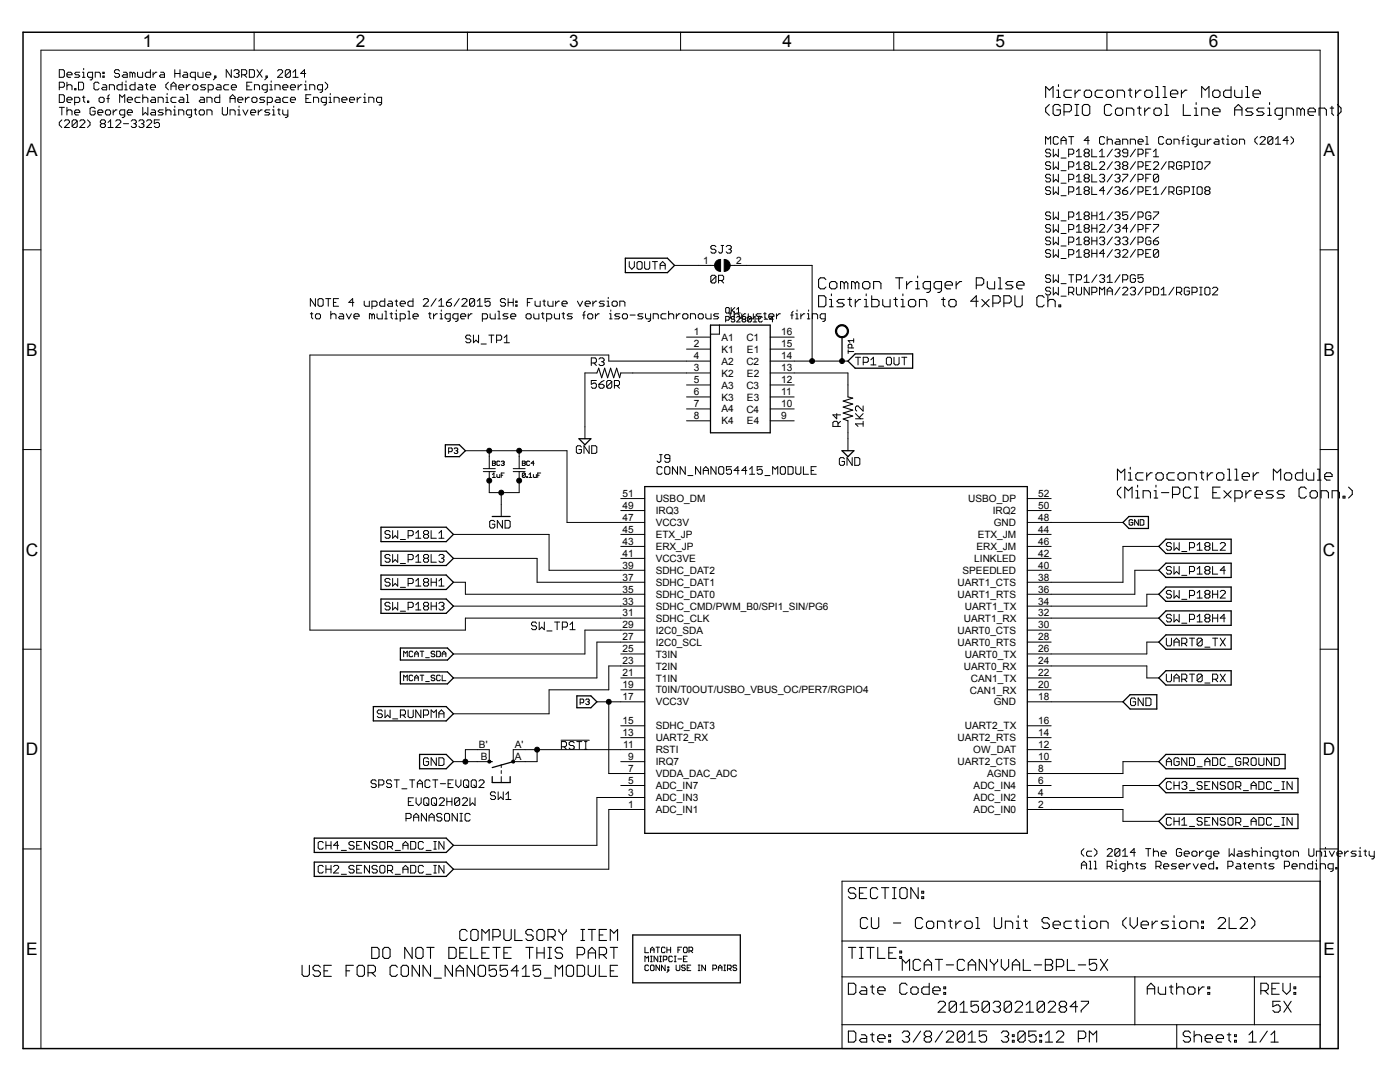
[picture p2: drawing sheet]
<svg xmlns="http://www.w3.org/2000/svg" width="279mm" height="216mm" viewBox="0 0 279 216" stroke-linecap="round" stroke-linejoin="round" font-family="sans-serif">
<defs><g id="words">
<g font-size="3.5">
<text x="28.5" y="9.4">1</text>
<text x="71" y="9.4">2</text>
<text x="113.6" y="9.4">3</text>
<text x="156.1" y="9.4">4</text>
<text x="198.7" y="9.4">5</text>
<text x="241.2" y="9.4">6</text>
<text x="5.2" y="31.2">A</text>
<text x="264.1" y="31.2">A</text>
<text x="5.2" y="71">B</text>
<text x="264.1" y="71">B</text>
<text x="5.1" y="110.8">C</text>
<text x="264" y="110.8">C</text>
<text x="5.1" y="150.7">D</text>
<text x="264" y="150.7">D</text>
<text x="5.2" y="190.5">E</text>
<text x="264.1" y="190.5">E</text>
</g>
<g font-size="2">
<text x="140.3" y="52.6">1</text>
<text x="146.9" y="52.6">2</text>
<text x="138.5" y="66.9">1</text>
<text x="138.5" y="69.3">2</text>
<text x="138.5" y="71.7">4</text>
<text x="144" y="68">A1</text>
<text x="144" y="70.4">K1</text>
<text x="149" y="68">C1</text>
<text x="149.1" y="70.4">E1</text>
<text x="155.9" y="71.7">14</text>
<text x="155.9" y="69.3">15</text>
<text x="155.9" y="66.9">16</text>
<text x="138.5" y="74.1">3</text>
<text x="138.5" y="76.5">5</text>
<text x="144" y="72.8">A2</text>
<text x="144" y="75.1">K2</text>
<text x="144" y="77.5">A3</text>
<text x="149" y="77.5">C3</text>
<text x="149" y="72.8">C2</text>
<text x="149.1" y="75.2">E2</text>
<text x="155.9" y="76.5">12</text>
<text x="155.9" y="74.1">13</text>
<text x="138.5" y="78.9">6</text>
<text x="138.5" y="81.3">7</text>
<text x="138.5" y="83.6">8</text>
<text x="144" y="79.9">K3</text>
<text x="144" y="82.3">A4</text>
<text x="149" y="82.3">C4</text>
<text x="149.1" y="79.9">E3</text>
<text x="155.9" y="83.6">9</text>
<text x="155.9" y="81.3">10</text>
<text x="155.9" y="78.9">11</text>
<text x="144" y="84.7">K4</text>
<text x="149.1" y="84.7">E4</text>
<text x="124.2" y="101.5">49</text>
<text x="124.2" y="99.1">51</text>
<text x="130.9" y="100.2">USBO_DM</text>
<text x="193.2" y="100.2">USBO_DP</text>
<text x="207.2" y="101.5">50</text>
<text x="207.2" y="99.1">52</text>
<text x="124.2" y="106.3">45</text>
<text x="124.2" y="103.9">47</text>
<text x="130.9" y="107.4">ETX_JP</text>
<text x="130.9" y="105">VCC3V</text>
<text x="130.9" y="102.6">IRQ3</text>
<text x="195.1" y="107.4">ETX_JM</text>
<text x="198.1" y="102.6">IRQ2</text>
<text x="198.3" y="105">GND</text>
<text x="207.2" y="106.3">44</text>
<text x="207.2" y="103.9">48</text>
<text x="124.2" y="113.5">39</text>
<text x="124.2" y="111.1">41</text>
<text x="124.2" y="108.7">43</text>
<text x="130.9" y="112.1">VCC3VE</text>
<text x="130.9" y="109.8">ERX_JP</text>
<text x="194.4" y="112.1">LINKLED</text>
<text x="194.9" y="109.8">ERX_JM</text>
<text x="207.2" y="113.5">40</text>
<text x="207.2" y="111.1">42</text>
<text x="207.2" y="108.7">46</text>
<text x="124.2" y="118.2">35</text>
<text x="124.2" y="115.8">37</text>
<text x="130.9" y="119.3">SDHC_DAT0</text>
<text x="130.9" y="116.9">SDHC_DAT1</text>
<text x="130.9" y="114.5">SDHC_DAT2</text>
<text x="191.1" y="116.9">UART1_CTS</text>
<text x="191.1" y="119.3">UART1_RTS</text>
<text x="192.1" y="114.5">SPEEDLED</text>
<text x="207.2" y="118.2">36</text>
<text x="207.2" y="115.8">38</text>
<text x="124.2" y="125.4">29</text>
<text x="124.2" y="123">31</text>
<text x="124.2" y="120.6">33</text>
<text x="130.9" y="124.1">SDHC_CLK</text>
<text x="130.9" y="121.7">SDHC_CMD/PWM_B0/SPI1_SIN/PG6</text>
<text x="192.3" y="124.1">UART1_RX</text>
<text x="192.6" y="121.7">UART1_TX</text>
<text x="207.2" y="125.4">30</text>
<text x="207.2" y="123">32</text>
<text x="207.2" y="120.6">34</text>
<text x="124.2" y="130.2">25</text>
<text x="124.2" y="127.8">27</text>
<text x="130.9" y="131.2">T3IN</text>
<text x="130.9" y="128.8">I2C0_SCL</text>
<text x="130.9" y="126.5">I2C0_SDA</text>
<text x="191.1" y="126.5">UART0_CTS</text>
<text x="191.1" y="128.8">UART0_RTS</text>
<text x="192.6" y="131.2">UART0_TX</text>
<text x="207.2" y="130.2">26</text>
<text x="207.2" y="127.8">28</text>
<text x="124.2" y="137.3">19</text>
<text x="124.2" y="132.5">23</text>
<text x="124.2" y="134.9">21</text>
<text x="130.9" y="133.6">T2IN</text>
<text x="130.9" y="136">T1IN</text>
<text x="192.3" y="133.6">UART0_RX</text>
<text x="193.8" y="136">CAN1_TX</text>
<text x="207.2" y="137.3">20</text>
<text x="207.2" y="134.9">22</text>
<text x="207.2" y="132.5">24</text>
<text x="124.2" y="139.7">17</text>
<text x="130.9" y="140.8">VCC3V</text>
<text x="130.9" y="138.4">T0IN/T0OUT/USBO_VBUS_OC/PER7/RGPIO4</text>
<text x="193.5" y="138.4">CAN1_RX</text>
<text x="198.3" y="140.8">GND</text>
<text x="207.2" y="139.7">18</text>
<text x="95.6" y="149.2">B'</text>
<text x="102.7" y="149.2">A'</text>
<text x="124.2" y="146.9">13</text>
<text x="124.2" y="144.5">15</text>
<text x="124.4" y="149.2">11</text>
<text x="130.9" y="147.9">UART2_RX</text>
<text x="130.9" y="145.5">SDHC_DAT3</text>
<text x="191.1" y="147.9">UART2_RTS</text>
<text x="192.6" y="145.5">UART2_TX</text>
<text x="207.2" y="149.2">12</text>
<text x="207.2" y="146.9">14</text>
<text x="207.2" y="144.5">16</text>
<text x="96" y="151.6">B</text>
<text x="102.7" y="151.6">A</text>
<text x="125.3" y="154">7</text>
<text x="125.3" y="151.6">9</text>
<text x="130.9" y="155.1">VDDA_DAC_ADC</text>
<text x="130.9" y="152.7">IRQ7</text>
<text x="130.9" y="150.3">RSTI</text>
<text x="191.1" y="152.7">UART2_CTS</text>
<text x="194.2" y="150.3">OW_DAT</text>
<text x="197" y="155.1">AGND</text>
<text x="207.2" y="154">8</text>
<text x="207.2" y="151.6">10</text>
<text x="125.3" y="161.2">1</text>
<text x="125.3" y="158.8">3</text>
<text x="125.3" y="156.4">5</text>
<text x="130.9" y="159.9">ADC_IN3</text>
<text x="130.9" y="157.5">ADC_IN7</text>
<text x="194.3" y="159.9">ADC_IN2</text>
<text x="194.3" y="157.5">ADC_IN4</text>
<text x="207.2" y="161.2">2</text>
<text x="207.2" y="158.8">4</text>
<text x="207.2" y="156.4">6</text>
<text x="130.9" y="162.2">ADC_IN1</text>
<text x="194.3" y="162.2">ADC_IN0</text>
</g>
</g></defs>
<g fill="none" stroke="#000" stroke-width=".21">
<path d="M208.7 19.5v-2.2l.7 .7 .8-.7v2.2M210.9 18h.3v1.5M210.9 19.5h.7M211.2 16.9v.4M213.8 18h-1.1l-.4 .4v.7l.4 .4h1.1M214.5 18v1.5M215.6 18h-.3l-.8 .7M216.7 18h.8l.3 .4v.7l-.3 .4h-.8l-.3-.4v-.7zM220 18h-1.1l-.3 .4v.7l.3 .4h1.1M220.8 18.4l.3-.4h.8l.3 .4v.7l-.3 .4h-.8l-.3-.4zM223 19.5v-1.5h1.1l.3 .4v1.1M225.2 18h.7"/>
<path d="M225.5 17.6v1.5l.4 .4M226.6 18v1.5M227.7 18h-.3l-.8 .7M228.5 18.4l.3-.4h.8l.3 .4v.7l-.3 .4h-.8l-.3-.4zM230.7 19.5h.7M230.7 17.3h.3v2.2M232.1 19.5h.8M232.1 17.3h.4v2.2M233.6 18.7h1.5v-.3l-.4-.4h-.7l-.4 .4v.7l.4 .4h.7M235.8 18v1.5M236.9 18h-.4l-.7 .7M239.8 19.5v-2.2l.7 .7 .8-.7v2.2"/>
<path d="M242.4 18h.7l.4 .4v.7l-.4 .4h-.7l-.4-.4v-.7zM245.7 17.3v2.2h-1.1l-.4-.4v-.7l.4-.4h1.1M246.4 18v1.1l.4 .4h1.1v-1.5M248.6 17.3h.4v2.2M248.6 19.5h.7M250.1 18.7h1.4v-.3l-.3-.4h-.8l-.3 .4v.7l.3 .4h.8M209.4 20.8l-.7 .8v.7l.7 .7M211.6 21.2l-.4-.4h-.7l-.3 .4v1.5l.3 .3h.7l.4-.3v-.8h-.7M212.3 22.3h1.1l.4-.4v-.7l-.4-.4h-1.1v2.2M214.5 20.8h.8M214.5 23h.8M214.9 20.8v2.2"/>
<path d="M216 21.2l.4-.4h.7l.4 .4v1.5l-.4 .3h-.7l-.4-.3zM221.9 21.2l-.4-.4h-.7l-.4 .4v1.5l.4 .3h.7l.4-.3M222.6 21.9l.4-.3h.7l.4 .3v.8l-.4 .3h-.7l-.4-.3zM224.8 23v-1.4h1.1l.4 .3v1.1M227 21.6h.7M227.4 21.2v1.5l.3 .3M228.5 21.6v1.4M229.6 21.6h-.4l-.7 .7M230.3 21.9l.4-.3h.7l.4 .3v.8l-.4 .3h-.7l-.4-.3zM232.5 20.8h.4v2.2M232.5 23h.7M236.2 20.8v2.2h1.4"/>
<path d="M238.4 21.6h.3v1.4M238.4 23h.7M238.7 20.5v.3M239.8 23v-1.4h1.1l.4 .3v1.1M242 22.3h1.5v-.4l-.4-.3h-.7l-.4 .3v.8l.4 .3h.7M246.4 23v-1.4l.7-.8 .8 .8v1.4M246.4 21.9h1.5M250.1 21.6h-1.1l-.4 .3 .4 .4h.7l.4 .4-.4 .3h-1.1M252.3 21.6h-1.1l-.4 .3 .4 .4h.7l.4 .4-.4 .3h-1.1M253 23h.7M253 21.6h.4v1.4M253.4 20.5v.3"/>
<path d="M255.9 23h-1.1l-.3-.3v-.8l.3-.3h1.1v1.8l-.3 .4h-.4M256.7 23v-1.4h1l.4 .3v1.1M259.6 21.9l-.4-.3h-.4v1.4M259.6 21.9v1.1M259.6 21.9l.3-.3 .4 .3v1.1M261 22.3h1.5v-.4l-.4-.3h-.7l-.4 .3v.8l.4 .3h.7M263.2 23v-1.4h1.2l.3 .3v1.1M265.5 21.6h.7M265.8 21.2v1.5l.4 .3M266.9 20.8l.7 .8v.7l-.7 .7M163.4 59h1.1l.3 .4v1.5l-.3 .3h-1.1zM164.8 55.8l-.3-.4h-.8l-.3 .4v1.5l.3 .3h.8l.3-.3"/>
<path d="M165.5 56.5l.4-.3h.7l.4 .3v.8l-.4 .3h-.7l-.4-.3zM165.5 59.8h.4v1.4M165.9 58.7v.3M168.5 56.5l-.4-.3h-.4v1.4M168.5 56.5v1.1M168.5 56.5l.3-.3 .4 .3v1.1M168.5 59.8h-1.1l-.4 .3 .4 .4h.7l.4 .4-.4 .3h-1.1M169.2 59.8h.7M169.6 59.4v1.5l.3 .3M170.7 56.5l-.4-.3h-.4v1.4M170.7 56.5v1.1M170.7 59.8v1.4"/>
<path d="M170.7 56.5l.3-.3 .4 .3v1.1M171.8 59.8h-.4l-.7 .7M172.1 56.5l.4-.3h.7l.4 .3v.8l-.4 .3h-.7l-.4-.3zM172.5 59.8h.4v1.4M172.9 58.7v.3M174 59v2.2h1.1l.3-.3v-.8l-.3-.3h-1.1M174.3 57.6v-1.4h1.1l.4 .3v1.1M176.2 59.8v1.1l.3 .3h1.1v-1.4M178.4 59.8h.7M178.7 55.4h1.5M178.7 59.4v1.5l.4 .3M179.5 55.4v2.2"/>
<path d="M179.8 59.8h.4v1.4M180.2 58.7v.3M180.9 56.2v1.4M182 56.2h-.3l-.8 .7M182.8 57.6h.7M182.8 56.2h.3v1.4M183.1 55.1v.3M185.7 57.6h-1.1l-.4-.3v-.8l.4-.3h1.1v1.8l-.4 .4h-.3M187.9 57.6h-1.1l-.4-.3v-.8l.4-.3h1.1v1.8l-.4 .4h-.3M187.9 59.8h.7M188.3 59.4v1.5l.3 .3M188.6 56.9h1.5v-.4l-.4-.3h-.7l-.4 .3v.8l.4 .3h.7"/>
<path d="M189.7 59.8h.8l.3 .3v.8l-.3 .3h-.8l-.3-.3v-.8zM190.8 56.2v1.4M191.9 56.2h-.3l-.8 .7M194.8 56.9h1.1l.4-.4v-.7l-.4-.4h-1.1v2.2M195.9 59.8l1.5 1.4M197 56.2v1.1l.4 .3h1.1v-1.4M197.4 59.8l-1.5 1.4M199.2 55.4h.4v2.2M199.2 57.6h.8M202.2 56.2h-1.1l-.4 .3 .4 .4h.7l.4 .4-.4 .3h-1.1M202.5 59v1.9l.4 .3h.7l.4-.3v-1.9M202.9 56.9h1.5v-.4l-.4-.3h-.7l-.4 .3v.8l.4 .3h.7"/>
<path d="M208.4 59.4l-.4-.4h-.7l-.4 .4v1.5l.4 .3h.7l.4-.3M209.1 59v2.2M119.1 74.4l.4-.9 .6 1.9 .6-1.9 .6 1.9 .6-1.9 .6 1.9 .6-1.9 .6 1.9 .2-1M165.5 61.2h.8M169.2 79.2l1 .2-1.9 .6 1.9 .6-1.9 .6 1.9 .6-1.9 .6 1.9 .6-1.9 .6 .9 .4M172.5 61.2h.7M179.8 61.2h.8M181.3 60.1l.4-.3h.7l.4 .3v.8l-.4 .3h-.7l-.4-.3zM183.5 61.2v-1.4h1.1l.4 .3v1.1M195.2 60.1h-1.5l1.1-1.1v2.2M198.1 60.5h1.1l.4-.4v-.7l-.4-.4h-1.1v2.2M200.3 60.5h1.1l.4-.4v-.7l-.4-.4h-1.1v2.2"/>
<path d="M209.1 60.1l.4-.3h.7l.4 .3v1.1M211.3 60.9h.4v.3h-.4zM223 95.8v-2.2l.7 .7 .8-.7v2.2M223.7 97.2l-.7 .7v.8l.7 .7M224.5 99.4v-2.2l.7 .7 .7-.7v2.2M225.2 94.3h.4v1.5M225.2 95.8h.7M225.6 93.2v.4M226.7 97.9h.3v1.5M226.7 99.4h.7M227 96.8v.4M228.1 94.3h-1.1l-.3 .4v.7l.3 .4h1.1"/>
<path d="M228.1 99.4v-1.5h1.1l.4 .4v1.1M228.9 94.3v1.5M230 94.3h-.4l-.7 .8M230.3 97.9h.4v1.5M230.3 99.4h.8M230.7 96.8v.4M231.1 94.3h.7l.4 .4v.7l-.4 .4h-.7l-.4-.4v-.7zM231.8 98.3h1.5M234 98.7h1.1l.4-.4v-.7l-.4-.4h-1.1v2.2M234.4 94.3h-1.1l-.4 .4v.7l.4 .4h1.1M235.5 94.3h.7l.4 .4v.7l-.4 .4h-.7l-.4-.4v-.7zM237.3 95.8v-1.5h1.1l.4 .4v1.1"/>
<path d="M237.7 97.6l-.4-.4h-.7l-.4 .4v1.4l.4 .4h.7l.4-.4M238.4 99.4h.7M238.4 97.2h.7M238.8 97.2v2.2M239.5 94.3h.7M239.8 94v1.4l.4 .4M240.9 94.3v1.5M242 94.3h-.3l-.8 .8M242 98.3h.8M243.1 94.3h.8l.3 .4v.7l-.3 .4h-.8l-.3-.4v-.7zM243.5 97.2h-1.5v2.2h1.5M244.2 97.9l1.5 1.5"/>
<path d="M245 93.6h.3v2.2M245 95.8h.7M245.7 97.9l-1.5 1.5M246.4 95.8h.8M246.4 93.6h.4v2.2M246.4 99.4h1.1l.4-.4v-.7l-.4-.4h-1.1v2.2M247.9 95.1h1.5v-.4l-.4-.4h-.7l-.4 .4v.7l.4 .4h.7M248.6 97.9v1.5M249.7 97.9h-.3l-.8 .8M250.1 94.3v1.5M250.5 98.7h1.4v-.4l-.3-.4h-.8l-.3 .4v.7l.3 .4h.8M251.2 94.3h-.4l-.7 .8"/>
<path d="M254.1 95.8v-2.2l.8 .7 .7-.7v2.2M254.1 97.9h-1.1l-.3 .4 .3 .4h.8l.3 .3-.3 .4h-1.1M256.3 97.9h-1.1l-.3 .4 .3 .4h.8l.3 .3-.3 .4h-1.1M256.7 94.3h.7l.4 .4v.7l-.4 .4h-.7l-.4-.4v-.7zM260 93.6v2.2h-1.1l-.4-.4v-.7l.4-.4h1.1M260.7 94.3v1.1l.4 .4h1.1v-1.5M260.7 97.6l-.4-.4h-.7l-.4 .4v1.4l.4 .4h.7l.4-.4M261.8 97.9h.8l.3 .4v.7l-.3 .4h-.8l-.3-.4v-.7zM262.9 95.8h.8M262.9 93.6h.4v2.2M263.7 99.4v-1.5h1.1l.3 .4v1.1M264.4 95.1h1.5v-.4l-.4-.4h-.7l-.4 .4v.7l.4 .4h.7"/>
<path d="M265.9 99.4v-1.5h1.1l.3 .4v1.1M268 99h.4v.4h-.4zM269.1 97.2l.8 .7v.8l-.8 .7M170.8 177.5l-.4-.4h-.7l-.4 .4v.3l.4 .4h.7l.4 .4v.3l-.4 .4h-.7l-.4-.4M171.5 178.2h.8M173 177.1h-1.5v2.2h1.5M175.2 177.5l-.4-.4h-.7l-.4 .4v1.4l.4 .4h.7l.4-.4M175.9 177.1h1.5M176.6 177.1v2.2M178.1 177.1h.7M178.1 179.3h.7M178.5 177.1v2.2"/>
<path d="M179.9 177.1h.8l.3 .4v1.4l-.3 .4h-.8l-.3-.4v-1.4zM183.2 177.1v2.2l-1.4-2.2v2.2M184 177.8h.3v.4h-.3zM184 178.9h.3v.4h-.3zM60.3 192.6v1.9l.3 .3h.8l.3-.3v-1.9M63.9 193l-.3-.4h-.8l-.3 .4v.4l.3 .3h.8l.3 .4v.4l-.3 .3h-.8l-.3-.3M64.7 193.7h.7M66.1 192.6h-1.4v2.2h1.4M69.1 193.7h.7M70.5 192.6h-1.4v2.2M71.6 192.6h.8l.3 .4v1.5l-.3 .3h-.8l-.3-.3v-1.5zM73.4 194.1h1.1l.4-.4v-.7l-.4-.4h-1.1v2.2"/>
<path d="M74.2 189h1.1l.3 .4v1.5l-.3 .3h-1.1zM74.2 194.1l.7 .7M76.8 189h.7l.4 .4v1.5l-.4 .3h-.7l-.4-.3v-1.5zM79.3 193l-.3-.4h-.8l-.3 .4v1.5l.3 .3h.8l.3-.3M80.4 192.6h.8l.3 .4v1.5l-.3 .3h-.8l-.3-.3v-1.5zM82.3 189v2.2l-1.5-2.2v2.2M83.3 189h.8l.3 .4v1.5l-.3 .3h-.8l-.3-.3v-1.5zM83.7 192.6v2.2l-1.4-2.2v2.2M85.2 189h1.4M85.9 192.6v2.2l-1.5-2.2v2.2M85.9 189v2.2M86.6 195.2h1.5"/>
<path d="M89.6 189h1.1l.3 .4v1.5l-.3 .3h-1.1zM90.3 192.6v2.2l-1.5-2.2v2.2M91 194.8v-1.4l.8-.8 .7 .8v1.4M91 193.7h1.5M91.8 190.1h.7M93.2 185.8l-.3-.3h-.8l-.3 .3v1.5l.3 .4h.8l.3-.4M93.2 189h-1.4v2.2h1.4M94 189v2.2h1.4M94.3 185.5h.8l.3 .3v1.5l-.3 .4h-.8l-.3-.4v-1.5zM94.7 192.6v2.2l-1.5-2.2v2.2M95.8 192.6h.7l.4 .4v1.5l-.4 .3h-.7l-.4-.3v-1.5zM96.2 187.7v-2.2l.7 .7 .7-.7v2.2"/>
<path d="M96.2 190.1h.7M97.6 189h-1.4v2.2h1.4M98.4 186.9h1.1l.3-.3v-.8l-.3-.3h-1.1v2.2M98.4 189h1.4M99.1 192.6h-1.5v1.1l.8-.3h.3l.4 .3v.8l-.4 .3h-.7l-.4-.3M99.1 189v2.2M100.6 185.5v1.8l.3 .4h.7l.4-.4v-1.8M100.6 190.1h.7M101.3 192.6h-1.5v1.1l.8-.3h.3l.4 .3v.8l-.4 .3h-.7l-.4-.3M102 189h-1.4v2.2h1.4M102.7 185.5v2.2h1.5M103.5 193.7h-1.5l1.1-1.1v2.2"/>
<path d="M104.2 193.4l.7-.8v2.2M104.2 194.8h1.5M104.9 189h1.5M105.7 189v2.2M106.4 185.8l-.4-.3h-.7l-.4 .3v.4l.4 .4h.7l.4 .3v.4l-.4 .4h-.7l-.4-.4M107.1 189v2.2M107.1 190.1h1.5M107.5 185.5h.7l.4 .3v1.5l-.4 .4h-.7l-.4-.4v-1.5zM107.9 192.6h-1.5v1.1l.7-.3h.4l.4 .3v.8l-.4 .3h-.7l-.4-.3M108.6 189v2.2M108.6 195.2h1.5M109.3 186.9h1.1l.4-.3v-.8l-.4-.3h-1.1v2.2"/>
<path d="M109.3 191.2h.8M109.3 189h.8M109.7 189v2.2M110.1 186.9l.7 .8M110.8 194.8v-2.2l.7 .8 .8-.8v2.2M111.5 185.5v.3l.8 .8M112.3 189.4l-.4-.4h-.7l-.4 .4v.4l.4 .3h.7l.4 .4v.4l-.4 .3h-.7l-.4-.3M112.3 186.6v1.1M113 185.5v.3l-.7 .8M113.4 192.6h.7l.4 .4v1.5l-.4 .3h-.7l-.4-.3v-1.5zM115.2 190.5h1.1l.4-.4v-.7l-.4-.4h-1.1v2.2M115.2 192.6h1.1l.4 .4v1.5l-.4 .3h-1.1z"/>
<path d="M115.9 185.5h.8M115.9 187.7h.8M116.3 185.5v2.2M117.4 185.5h1.5M117.4 190.1h1.5M117.4 191.2v-1.4l.7-.8 .8 .8v1.4M117.4 192.6v1.9l.4 .3h.7l.4-.3v-1.9M118.1 185.5v2.2M119.6 186.6h.7M119.6 190.5h1.1l.4-.4v-.7l-.4-.4h-1.1v2.2M119.6 192.6v2.2h1.5M120.3 190.5l.8 .7"/>
<path d="M121.1 185.5h-1.5v2.2h1.5M121.8 187.7v-2.2l.7 .7 .8-.7v2.2M121.8 189h1.5M121.8 193.7h.7M122.5 189v2.2M123.3 192.6h-1.5v2.2h1.5M169.3 189h1.5M169.3 196.2h1.1l.4 .4v1.4l-.4 .4h-1.1zM170.1 189v2.2M171.5 191.2h.8M171.5 189h.8M171.9 196.9h.7l.4 .4v1.1h-1.1l-.4-.4 .4-.3h1.1"/>
<path d="M171.9 189v2.2M173 189h1.5M173.2 183.5l-.4-.4h-.7l-.4 .4v1.4l.4 .4h.7l.4-.4M173.7 196.9h.8M173.7 189v2.2M173.9 183.1v1.8l.4 .4h.7l.4-.4v-1.8M174.1 196.6v1.4l.4 .4M175.2 189v2.2h1.4M175.2 197.7h1.4v-.4l-.3-.4h-.8l-.3 .4v.7l.3 .4h.8M177.4 190.1h.7M178.3 184.2h1.5M178.8 189h-1.4v2.2h1.4"/>
<path d="M179.6 190.9h.3v.3h-.3zM179.6 189.8h.3v.3h-.3zM180.1 193.6v-2.2l.7 .8 .7-.8v2.2M181 196.6l-.3-.4h-.8l-.3 .4v1.4l.3 .4h.8l.3-.4M181.8 197.3l.3-.4h.8l.3 .4v.7l-.3 .4h-.8l-.3-.4zM183.7 191.8l-.4-.4h-.7l-.4 .4v1.5l.4 .3h.7l.4-.3M184.1 183.5l-.3-.4h-.8l-.3 .4v1.4l.3 .4h.8l.3-.4M184.4 193.6v-1.4l.8-.8 .7 .8v1.4M184.4 192.5h1.5M184.9 184.2l.4-.4h.7l.4 .4v.7l-.4 .4h-.7l-.4-.4zM185.4 196.2v2.2h-1.1l-.3-.4v-.7l.3-.4h1.1M186.2 197.7h1.4v-.4l-.3-.4h-.8l-.3 .4v.7l.3 .4h.8"/>
<path d="M186.6 191.4h1.5M187.1 185.3v-1.5h1.1l.4 .4v1.1M187.4 191.4v2.2M188.4 198h.3v.4h-.3zM188.4 196.9h.3v.4h-.3zM188.8 192.5h1.5M189.3 183.8h.7M189.7 183.5v1.4l.3 .4M190.8 183.8v1.5M191.9 183.8h-.4l-.7 .8M192.5 191.8l-.3-.4h-.8l-.3 .4v1.5l.3 .3h.8l.3-.3M192.6 184.2l.3-.4h.8l.3 .4v.7l-.3 .4h-.8l-.3-.4z"/>
<path d="M193.2 192.5h1.5M193.2 193.6v-1.4l.8-.8 .7 .8v1.4M194.8 183.1h.3v2.2M194.8 185.3h.7M195.3 199.8h-1.5v1.1l.7-.4h.4l.4 .4v.7l-.4 .4h-.7l-.4-.4M196.9 191.4v2.2l-1.5-2.2v2.2M197.6 191.4v.4l.8 .7M198.4 192.5v1.1M198.4 183.1v1.8l.4 .4h.7l.4-.4v-1.8M199.1 191.4v.4l-.7 .7M199.8 191.4v1.5l.8 .7 .7-.7v-1.5M200.6 185.3v-1.5h1.1l.4 .4v1.1"/>
<path d="M202 193.6v-1.4l.8-.8 .7 .8v1.4M202 192.5h1.5M202.8 185.3h.8M202.8 183.8h.4v1.5M203.2 182.7v.4M204.2 191.4v2.2h1.5M204.3 183.8h.7M204.7 183.5v1.4l.3 .4M206.4 192.5h1.5M208.6 191.4h1.1l.4 .4v.4l-.4 .3 .4 .4v.4l-.4 .3h-1.1zM208.6 192.5h1.1M209.4 183.5l-.3-.4h-.8l-.3 .4v.3l.3 .4h.8l.3 .4v.3l-.3 .4h-.8l-.3-.4"/>
<path d="M210.2 184.6h1.4v-.4l-.4-.4h-.7l-.3 .4v.7l.3 .4h.7M210.8 192.9h1.1l.4-.4v-.7l-.4-.4h-1.1v2.2M213 191.4v2.2h1.5M213.8 183.8h-1.1l-.4 .4v.7l.4 .4h1.1M214.5 183.8h.8M214.9 183.5v1.4l.4 .4M215.2 192.5h1.5M215.8 199.8h1.4v.4l-1.4 1.4v.4M216 185.3h.7M216 183.8h.4v1.5M216.4 182.7v.4M217.5 184.2l.3-.4h.8l.3 .4v.7l-.3 .4h-.8l-.3-.4z"/>
<path d="M218.9 191.4h-1.5v1.1l.7-.3h.4l.4 .3v.8l-.4 .3h-.7l-.4-.3M219.6 191.4l1.5 2.2M219.7 185.3v-1.5h1.1l.3 .4v1.1M221.1 191.4l-1.5 2.2M224.8 183.1l-.7 .7v.8l.7 .7M225.5 183.1v1.5l.8 .7 .7-.7v-1.5M227.7 184.6h1.5v-.4l-.4-.4h-.7l-.4 .4v.7l.4 .4h.7M229 197.3h1.4M229 198.4v-1.5l.7-.7 .7 .7v1.5M229.9 183.8v1.5M231 183.8h-.3l-.8 .8M231.2 196.9v1.1l.3 .4h1.1v-1.5"/>
<path d="M233.2 183.8h-1.1l-.3 .4 .3 .4h.8l.3 .3-.3 .4h-1.1M233.4 196.9h.7M233.7 196.6v1.4l.4 .4M234 185.3h.7M234 183.8h.3v1.5M234.3 182.7v.4M234.8 197.3l.4-.4h.7l.4 .4v1.1M234.8 196.2v2.2M235.4 184.2l.4-.4h.7l.4 .4v.7l-.4 .4h-.7l-.4-.4zM237 197.3l.4-.4h.7l.4 .4v.7l-.4 .4h-.7l-.4-.4zM237.6 185.3v-1.5h1.1l.4 .4v1.1M239.2 196.9v1.5"/>
<path d="M239.8 184.9h.4v.4h-.4zM239.8 183.8h.4v.4h-.4zM240.3 196.9h-.4l-.7 .8M241 198h.4v.4h-.4zM241 196.9h.4v.4h-.4zM243.1 183.5l.4-.4h.7l.4 .4v.3l-1.5 1.5h1.5M245.3 183.1v2.2h1.5M247.5 183.5l.4-.4h.7l.4 .4v.3l-1.5 1.5h1.5M249.7 183.1l.7 .7v.8l-.7 .7M251.6 197.7h1.1l.4-.4v-.7l-.4-.4h-1.1v2.2M252.4 197.7l.7 .7M253.8 197.3h.8"/>
<path d="M255.3 196.2h-1.5v2.2h1.5M255.5 199.8h-1.5v1.1l.8-.4h.3l.4 .4v.7l-.4 .4h-.7l-.4-.4M256 196.2v1.5l.8 .7 .7-.7v-1.5M256.2 199.8l1.5 2.2M257.7 199.8l-1.5 2.2M258.2 198h.4v.4h-.4zM258.2 196.9h.4v.4h-.4zM169.3 205.7h1.1l.4 .4v1.5l-.4 .3h-1.1zM171.9 206.5h.7l.4 .3v1.1h-1.1l-.4-.3 .4-.4h1.1M173.7 206.5h.8M174.1 206.1v1.5l.4 .3M175.2 207.2h1.4v-.4l-.3-.3h-.8l-.3 .3v.8l.3 .3h.8"/>
<path d="M177.4 207.6h.3v.3h-.3zM177.4 206.5h.3v.3h-.3zM180.1 206.1l.3-.4h.8l.3 .4v.4l-.3 .3M180.8 206.8h.4M181.2 206.8l.3 .4v.4l-.3 .3h-.8l-.3-.3M183.7 205.7l-1.5 2.2M184.8 206.8l-.4 .4v.4l.4 .3h.7l.4-.3v-.4l-.4-.4M184.8 206.8l-.4-.3v-.4l.4-.4h.7l.4 .4v.4l-.4 .3M184.8 206.8h.7M187.2 200.2l.4-.4h.7l.4 .4v.3l-1.5 1.5h1.5M188.1 205.7l-1.5 2.2M188.8 206.1l.4-.4h.7l.4 .4v.4l-1.5 1.4h1.5"/>
<path d="M190.9 200.2l-.4-.4h-.7l-.4 .4v1.4M190.9 200.2v1.4l-.4 .4h-.7l-.4-.4M190.9 200.2l-1.5 1.4M191.6 202h1.5M191.6 200.5l.7-.7v2.2M192.5 206.1v1.5l-.3 .3h-.8l-.3-.3M192.5 206.1l-.3-.4h-.8l-.3 .4v1.5M192.5 206.1l-1.4 1.5M193.2 207.9h1.5M193.2 206.5l.8-.8v2.2M196.9 205.7h-1.5v1.1l.8-.3h.3l.4 .3v.8l-.4 .3h-.7l-.4-.3M197.5 200.2l-.4-.4h-.7l-.4 .4v1.4"/>
<path d="M197.5 200.2v1.4l-.4 .4h-.7l-.4-.4M197.5 200.2l-1.5 1.4M198.2 200.2l.4-.4h.7l.4 .4v.3l-.4 .4M198.9 200.9h.4M199.3 200.9l.4 .4v.3l-.4 .4h-.7l-.4-.4M199.8 206.1l.4-.4h.7l.4 .4v.4l-.4 .3M200.6 206.8h.3M200.9 206.8l.4 .4v.4l-.4 .3h-.7l-.4-.3M201.9 200.2l-.4-.4h-.7l-.4 .4v1.4M201.9 200.2v1.4l-.4 .4h-.7l-.4-.4M201.9 200.2l-1.5 1.4M202 207.6h.4v.3h-.4z"/>
<path d="M202 206.5h.4v.3h-.4zM202.6 200.2l.4-.4h.7l.4 .4v.3l-1.5 1.5h1.5M204.6 206.1v1.5l-.4 .3h-.7l-.4-.3M204.6 206.1l-.4-.4h-.7l-.4 .4v1.5M204.6 206.1l-1.5 1.5M204.8 202h1.4M204.8 200.5l.7-.7v2.2M206.8 205.7h-1.5v1.1l.8-.3h.3l.4 .3v.8l-.4 .3h-.7l-.4-.3M207.5 207.6h.4v.3h-.4zM207.5 206.5h.4v.3h-.4zM208.4 200.2l-.3-.4h-.8l-.3 .4v1.4M208.4 200.2v1.4l-.3 .4h-.8l-.3-.4"/>
<path d="M208.4 200.2l-1.4 1.4M208.6 207.9h1.5M208.6 206.5l.8-.8v2.2M209.2 200.2l.3-.4h.8l.4 .4v.3l-1.5 1.5h1.5M210.8 206.1l.4-.4h.7l.4 .4v.4l-1.5 1.4h1.5M211.8 200.9l-.4-.4v-.3l.4-.4h.7l.4 .4v.3l-.4 .4M211.8 200.9l-.4 .4v.3l.4 .4h.7l.4-.4v-.3l-.4-.4M211.8 200.9h.7M215.1 200.9h-1.5l1.1-1.1v2.2M215.2 207.2h1.1l.4-.4v-.7l-.4-.4h-1.1v2.2M217.4 207.9v-2.2l.7 .8 .8-.8v2.2M237.6 206.1l-.4-.4h-.7l-.4 .4v.4l.4 .3h.7l.4 .4v.4l-.4 .3h-.7l-.4-.3"/>
<path d="M238.3 206.8l.4-.3h.7l.4 .3v1.1M238.3 205.7v2.2M240.5 207.2h1.5v-.4l-.4-.3h-.7l-.4 .3v.8l.4 .3h.7M242.7 207.2h1.5v-.4l-.4-.3h-.7l-.4 .3v.8l.4 .3h.7M244.9 206.5h.7M245.3 206.1v1.5l.3 .3M246.4 207.6h.3v.3h-.3zM246.4 206.5h.3v.3h-.3zM249.3 207.9h1.4M249.3 206.5l.7-.8v2.2M252.9 205.7l-1.5 2.2M253.6 207.9h1.5"/>
<path d="M253.6 206.5l.8-.8v2.2"/>
</g>
<g fill="none" stroke="#000" stroke-width=".2">
<path d="M11.8 13.9h.8l.2 .3v1l-.2 .2h-.8zM11.8 17.4h.8l.2-.2v-.5l-.2-.3h-.8v1.5M11.8 18.9h.8l.2 .3v1l-.2 .2h-.8zM13.4 14.9h1v-.2l-.3-.3h-.5l-.2 .3v.5l.2 .2h.5M13.4 16.4v1.5M13.4 19.9h1v-.2l-.3-.3h-.5l-.2 .3v.5l.2 .2h.5M13.4 17.2l.2-.3h.5l.3 .3v.7M14.9 17.7h.3v.2h-.3zM15.7 16.4h.7l.3 .3v1l-.3 .2h-.7zM15.9 14.4h-.7l-.3 .3 .3 .2h.5l.2 .3-.2 .2h-.8M16.4 15.4h.6M16.4 14.4h.3v1"/>
<path d="M16.4 19.4h.6M16.7 13.7v.2M16.7 19.2v1l.3 .2M18.5 15.4h-.8l-.2-.2v-.5l.2-.3h.8v1.3l-.3 .2h-.2M19 15.4v-1h.8l.2 .3v.7M19.8 19.7l.2-.3h.5l.3 .3v.5l-.3 .2h-.5l-.2-.2zM19.8 16.7l-.3-.3h-.5l-.2 .3v1l.2 .2h.5l.3-.2M20.5 15.2h.3v.2h-.3zM20.5 14.4h.3v.3h-.3zM20.5 16.9h.5l.3 .3v.7h-.8l-.2-.2 .2-.3h.8M21.3 19.7h.5M21.8 17.9v-1h.8l.2 .3v.7"/>
<path d="M21.8 18.9l-.2 .3v1.2M23.9 14.2l-.3-.3h-.5l-.3 .3v.2l.3 .3h.5l.3 .2v.3l-.3 .2h-.5l-.3-.2M24.4 16.4v1.5h-.8l-.3-.2v-.5l.3-.3h.8M24.6 14.4h.5l.3 .3v.7h-.8l-.2-.2 .2-.3h.8M24.9 16.9h.2v1M24.9 17.9h.5M25.1 16.2v.2M25.4 19.9h1v-.2l-.2-.3h-.5l-.3 .3v.5l.3 .2h.5M26.4 14.7l-.2-.3h-.3v1M26.4 14.7v.7M26.4 14.7l.3-.3 .2 .3v.7M26.9 16.4v1.5h-.7l-.3-.2v-.5l.3-.3h.7"/>
<path d="M27.5 14.4v.8l.2 .2h.8v-1M27.7 16.9h.5l.3 .3v.7h-.8l-.2-.2 .2-.3h.8M28 19.4h-.8l-.3 .3v.5l.3 .2h.8M28.5 18.9v1.5M28.5 19.7l.2-.3h.6l.2 .3v.7M29 16.9h.5M29.3 16.7v1l.2 .2M30 13.9v1.5h-.7l-.3-.2v-.5l.3-.3h.7M30 17.4h1v-.2l-.2-.3h-.5l-.3 .3v.5l.3 .2h.5M30.3 19.4h.5l.2 .3v.7h-.7l-.3-.2 .3-.3h.7M30.5 14.4v1M31.3 14.4h-.2l-.6 .5"/>
<path d="M32.1 14.4h.5l.2 .3v.7h-.7l-.3-.2 .3-.3h.7M33.1 19.4h.3v1M33.4 18.6v.3M33.6 16.4l-.5 .5v.5l.5 .5M34.1 17.9v-1l.5-.5 .5 .5v1M34.1 17.2h1M34.9 14.7h1M34.9 13.9v1.5M35.1 19.4h-.7l-.3 .3v.5l.3 .2h.7M35.7 17.4h1v-.2l-.3-.3h-.5l-.2 .3v.5l.2 .2h.5M35.9 13.9v1.5M35.9 19.4h.5l.3 .3v.7h-.8l-.2-.2 .2-.3h.8"/>
<path d="M36.7 14.4h.5l.2 .3v.7h-.7l-.3-.2 .3-.3h.7M37.2 18.9h.2v1.5M37.2 16.9v1M38 16.9h-.3l-.5 .5M38.5 17.2l.2-.3h.5l.3 .3v.5l-.3 .2h-.5l-.2-.2zM39 15.4h-.8l-.2-.2v-.5l.2-.3h.8v1.5M39.5 14.4v.8l.3 .2h.7v-1M40 19.4h.5l.3 .3v.7h-.8l-.2-.2 .2-.3h.8M41 14.9h1.1v-.2l-.3-.3h-.5l-.3 .3v.5l.3 .2h.5M41 16.9h-.7l-.3 .3 .3 .2h.5l.2 .3-.2 .2h-.8M41.6 17.9h.7l.3-.2v-.5l-.3-.3h-.7v1.5M42.8 15.2h.3v.2h-.3z"/>
<path d="M43.1 15.4l-.5 .5M43.3 16.9h.6l.2 .3v.7h-.8l-.2-.2 .2-.3h.8M43.9 18.9v1.5h-.8l-.3-.2v-.5l.3-.3h.8M45.7 16.9h-.8l-.3 .3v.5l.3 .2h.8M45.9 19.7h1M46.2 13.9v1.5l-1.1-1.5v1.5M46.2 17.4h1v-.2l-.3-.3h-.5l-.2 .3v.5l.2 .2h.5M46.7 14.2l.2-.3h.6l.2 .3v.2l-.2 .3M47.2 14.7h.3M47.5 14.7l.2 .2v.3l-.2 .2h-.6l-.2-.2M47.5 19.9h1v-.2l-.3-.3h-.5l-.2 .3v.5l.2 .2h.5M48.2 14.9h.8l.2-.2v-.5l-.2-.3h-.8v1.5"/>
<path d="M48.7 14.9l.5 .5M49 19.4v1M49.3 17.2h.5M49.8 13.9h.7l.3 .3v1l-.3 .2h-.7zM49.8 19.4h-.3l-.5 .5M50.3 16.4h-1v1.5h1M50.3 19.7l.2-.3h.5l.3 .3v.5l-.3 .2h-.5l-.2-.2zM50.7 6.4v3.6M50.8 17.9v-1h.7l.3 .3v.7M51.3 13.9l1 1.5M52.3 13.9l-1 1.5M52.8 19.4h-.7l-.3 .3 .3 .2h.5l.2 .3-.2 .2h-.8"/>
<path d="M53.1 15.2h.2v.2h-.2zM53.3 15.4l-.5 .5M53.3 17.9h-.7l-.3-.2v-.5l.3-.3h.7v1.3l-.2 .2h-.3M53.8 16.9h.3v1M53.8 17.9h.6M54.1 16.2v.2M54.9 17.9v-1h.7l.3 .3v.7M55.1 19.4h.5l.3 .3v.7h-.8l-.2-.2 .2-.3h.8M55.4 14.2l.2-.3h.6l.2 .3v.2l-1 1h1M56.4 17.4h1v-.2l-.2-.3h-.5l-.3 .3v.5l.3 .2h.5M57.4 19.4h-.7l-.3 .3v.5l.3 .2h.7M58 14.2v1l-.3 .2h-.5l-.3-.2"/>
<path d="M58 14.2l-.3-.3h-.5l-.3 .3v1M58 17.4h1v-.2l-.3-.3h-.5l-.2 .3v.5l.2 .2h.5M58 19.9h1v-.2l-.3-.3h-.5l-.2 .3v.5l.2 .2h.5M58 14.2l-1.1 1M58.5 15.4h1M58.5 14.4l.5-.5v1.5M59.5 16.9v1M60.3 16.9h-.3l-.5 .5M60.8 16.9h.2v1M60.8 17.9h.5M61 14.7h-1l.8-.8v1.5M61 16.2v.2"/>
<path d="M61 19.7h.6M61.8 17.9v-1h.8l.2 .3v.7M62.1 18.9h-1.1v1.5h1.1M64.4 17.9h-.8l-.2-.2v-.5l.2-.3h.8v1.3l-.3 .2h-.2M64.9 16.4l.5 .5v.5l-.5 .5M65.7 19.4h.2v1M65.9 18.6v.3M68.2 19.9h1v-.2l-.2-.3h-.5l-.3 .3v.5l.3 .2h.5M69.7 19.9h1.1v-.2l-.3-.3h-.5l-.3 .3v.5l.3 .2h.5M71.3 19.4v1M72.1 19.4h-.3l-.5 .5M72.6 19.4h.2v1"/>
<path d="M72.8 18.6v.3M93.3 6.4v3.6M135.8 6.4v3.6M178.4 6.4v3.6M220.9 6.4v3.6M11.8 21.4h1M12.3 23.9l-.5 .5v.5l.5 .5M12.3 21.4v1.5M12.8 24.2l.3-.3h.5l.3 .3v.2l-1.1 1h1.1M13.4 21.4v1.5M13.4 22.2l.2-.3h.5l.3 .3v.7M14.9 20.4h.8l.2-.2v-.5l-.2-.3h-.8v1.6"/>
<path d="M14.9 22.4h1v-.2l-.2-.3h-.5l-.3 .3v.5l.3 .2h.5M15.4 24.2l-.2-.3h-.6l-.2 .3v1M15.4 24.2l-1 1M15.4 24.2v1l-.2 .2h-.6l-.2-.2M15.9 24.2l.3-.3h.5l.2 .3v.2l-1 1h1M17.5 20.2h.2v.2h-.2zM17.5 23.9l.5 .5v.5l-.5 .5M19 21.7l-.3-.3h-.5l-.2 .3v1l.2 .2h.5l.3-.2v-.5h-.5M19.5 22.4h1v-.2l-.2-.3h-.5l-.3 .3v.5l.3 .2h.5M20.3 24.7l-.3-.3v-.2l.3-.3h.5l.2 .3v.2l-.2 .3M20.3 24.7l-.3 .2v.3l.3 .2h.5l.2-.2v-.3l-.2-.2M20.3 24.7h.5"/>
<path d="M21 22.2l.3-.3h.5l.3 .3v.5l-.3 .2h-.5l-.3-.2zM21.6 24.4l.5-.5v1.5M21.6 25.4h1M22.6 21.9v1M23.1 24.2l.2-.3h.6l.2 .3v.2l-1 1h1M23.3 21.9h-.2l-.5 .5M23.9 20.4v-1.5l.5 .5 .5-.5v1.5M24.6 24.7h1.1M24.9 22.9h-.8l-.2-.2v-.5l.2-.3h.8v1.3l-.3 .3h-.2M25.4 22.4h1v-.2l-.2-.3h-.5l-.3 .3v.5l.3 .2h.5M26.2 24.2l.2-.3h.5l.3 .3v.2l-.3 .3M26.7 24.7h.2"/>
<path d="M26.9 24.7l.3 .2v.3l-.3 .2h-.5l-.2-.2M27.7 24.2l.3-.3h.5l.2 .3v.2l-.2 .3M28.2 24.7h.3M28.5 24.7l.2 .2v.3l-.2 .2h-.5l-.3-.2M28.5 21.4v1.5l.5-.5 .5 .5v-1.5M29.3 24.2l.2-.3h.5l.3 .3v.2l-1 1h1M30.3 21.9h.5l.2 .3v.7h-.7l-.3-.2 .3-.3h.7M31.6 20.4v-1h.7l.3 .3v.7M31.8 23.9h-1v.8l.8-.3 .2 .3v.5l-.2 .2h-.5l-.3-.2M32.6 21.9h-.8l-.2 .3 .2 .2h.5l.3 .3-.3 .2h-.7M33.1 21.4v1.5M33.1 22.2l.3-.3h.5l.2 .3v.7"/>
<path d="M33.1 20.4h.5M34.6 21.9h.3v1M34.6 22.9h.5M34.9 21.2v.2M35.7 22.9v-1h.7l.3 .3v.7M37.2 20.4h.5M38.2 22.9h-.8l-.2-.2v-.5l.2-.3h.8v1.3l-.2 .3h-.3M38.7 21.9h.5M39 21.7v1l.2 .2M39.8 22.2l.2-.3h.5l.3 .3v.5l-.3 .2h-.5l-.2-.2zM41.3 20.4v-1h.8l.2 .3v.7M41.3 22.9v-1h.8l.2 .3v.7"/>
<path d="M44.4 21.4v1.3l.2 .2h.5l.3-.2v-1.3M45.9 20.4v-1l.5-.5 .5 .5v1M45.9 22.9v-1h.8l.2 .3v.7M47.5 21.9h.2v1M47.5 22.9h.5M47.7 21.2v.2M48.5 21.9l.5 1 .5-1M50 22.4h1v-.2l-.2-.3h-.5l-.3 .3v.5l.3 .2h.5M51.5 21.9v1M52.3 21.9h-.2l-.6 .5M53.3 20.4h.8l.3-.2v-.5l-.3-.3h-.8v1.6M53.8 21.9h-.7l-.3 .3 .3 .2h.5l.2 .3-.2 .2h-.8"/>
<path d="M54.4 21.9h.2v1M54.4 22.9h.5M54.6 21.2v.2M55.4 21.9h.5M55.6 21.7v1l.3 .2M56.4 21.9v.8l.3 .2h.7M57.4 21.9v1.3l-.2 .3h-.3M62.6 20.4v-1h.7l.3 .3v.7M65.1 20.4h-.7l-.3-.2v-.5l.3-.3h.7v1.3l-.2 .3h-.3M65.7 20.4h.5M66.7 20.4v-1h.7l.3 .3v.7M72.6 20.4h.5"/>
<path d="M73.6 20.4v-1h.8l.2 .3v.7M76.2 20.4h-.8l-.3-.2v-.5l.3-.3h.8v1.3l-.3 .3h-.3M208.7 28.8v-1.5l.5 .5 .5-.5v1.5M209.7 30l-.3-.2h-.5l-.2 .2v.3l.2 .2h.5l.3 .3v.2l-.3 .3h-.5l-.2-.3M209.7 32.5l-.3-.2h-.5l-.2 .2v.3l.2 .2h.5l.3 .3v.2l-.3 .3h-.5l-.2-.3M209.7 35l-.3-.2h-.5l-.2 .2v.3l.2 .2h.5l.3 .3v.2l-.3 .3h-.5l-.2-.3M209.7 37.5l-.3-.2h-.5l-.2 .2v.3l.2 .2h.5l.3 .3v.2l-.3 .3h-.5l-.2-.3M210.2 29.8v1.5l.5-.5 .5 .5v-1.5M210.2 32.3v1.5l.5-.5 .5 .5v-1.5M210.2 34.8v1.5l.5-.5 .5 .5v-1.5M210.2 37.3v1.5l.5-.5 .5 .5v-1.5M211.2 27.5l-.2-.2h-.5l-.3 .2v1l.3 .3h.5l.2-.3"/>
<path d="M211.8 28.8v-1l.5-.5 .5 .5v1M211.8 28h1M211.8 31.5h1M211.8 34.1h1M211.8 36.6h1M211.8 39.1h1M213.3 27.3h1M213.3 30.8h.7l.3-.3v-.5l-.3-.2h-.7v1.5M213.3 33.3h.7l.3-.3v-.5l-.3-.2h-.7v1.5M213.3 35.8h.7l.3-.3v-.5l-.3-.2h-.7v1.5M213.3 38.3h.7l.3-.3v-.5l-.3-.2h-.7v1.5M213.8 27.3v1.5"/>
<path d="M214.8 31.3h1M214.8 30.3l.5-.5v1.5M214.8 32.8l.5-.5v1.5M214.8 35.3l.5-.5v1.5M214.8 37.8l.5-.5v1.5M214.8 33.8h1M214.8 36.3h1M214.8 38.8h1M216.6 38l-.2-.2v-.3l.2-.2h.5l.3 .2v.3l-.3 .2M216.6 30.5l-.2-.2v-.3l.2-.2h.5l.3 .2v.3l-.3 .2M216.6 30.5h.5M216.6 30.5l-.2 .3v.2l.2 .3h.5l.3-.3v-.2l-.3-.3"/>
<path d="M216.6 33l-.2-.2v-.3l.2-.2h.5l.3 .2v.3l-.3 .2M216.6 33l-.2 .3v.2l.2 .3h.5l.3-.3v-.2l-.3-.3M216.6 35.5l-.2-.2v-.3l.2-.2h.5l.3 .2v.3l-.3 .2M216.6 35.5l-.2 .3v.2l.2 .3h.5l.3-.3v-.2l-.3-.3M216.6 38l-.2 .3v.2l.2 .3h.5l.3-.3v-.2l-.3-.3M216.6 33h.5M216.6 35.5h.5M216.6 38h.5M217.4 28h-1l.7-.7v1.5M217.9 29.8v1.5h1M217.9 32.3v1.5h1M217.9 34.8v1.5h1"/>
<path d="M217.9 37.3v1.5h1M219.4 31.3h1.1M219.4 30.3l.5-.5v1.5M219.4 32.5l.3-.2h.5l.3 .2v.3l-1.1 1h1.1M219.4 35l.3-.2h.5l.3 .2v.3l-.3 .2M219.9 35.5h.3M220.2 35.5l.3 .3v.2l-.3 .3h-.5l-.3-.3M220.5 27.5l-.3-.2h-.5l-.3 .2v1l.3 .3h.5l.3-.3M220.5 38h-1.1l.8-.7v1.5M221 27.3v1.5M221 28l.2-.2h.5l.3 .2v.8M222 29.8l-1 1.5"/>
<path d="M222 32.3l-1 1.5M222 34.8l-1 1.5M222 37.3l-1 1.5M222.5 30l.3-.2h.5l.2 .2v.3l-.2 .2M222.5 32.5l.3-.2h.5l.2 .2v.3l-.2 .2M222.5 35l.3-.2h.5l.2 .2v.3l-.2 .2M222.5 37.5l.3-.2h.5l.2 .2v.3l-.2 .2M222.8 27.8h.5l.2 .2v.8h-.7l-.3-.3 .3-.2h.7M223 30.5h.3M223 33h.3M223 35.5h.3M223 38h.3"/>
<path d="M223.3 30.5l.2 .3v.2l-.2 .3h-.5l-.3-.3M223.3 33l.2 .3v.2l-.2 .3h-.5l-.3-.3M223.3 35.5l.2 .3v.2l-.2 .3h-.5l-.3-.3M223.3 38l.2 .3v.2l-.2 .3h-.5l-.3-.3M224 28.8v-1h.8l.3 .2v.8M224 34.8h1.1v.2l-1.1 1v.3M224 38h.8l.3 .3v.2l-.3 .3h-.5l-.3-.3zM224.3 33l-.3-.2v-.3l.3-.2h.5l.3 .2v.3l-.3 .2M224.3 33l-.3 .3v.2l.3 .3h.5l.3-.3v-.2l-.3-.3M224.3 33h.5M225.1 30.5h-.8l-.3-.2v-.3l.3-.2h.5l.3 .2v1l-.3 .3h-.5l-.3-.3M225.1 37.3l-.5 .2-.6 .5"/>
<path d="M225.6 28.8v-1h.8l.2 .2v.8M226.6 29.8l-1 1.5M226.6 32.3l-1 1.5M226.6 34.8l-1 1.5M226.6 37.3l-1 1.5M227.1 28.3h1v-.3l-.2-.2h-.5l-.3 .2v.5l.3 .3h.5M227.1 30.8h.8l.2-.3v-.5l-.2-.2h-.8v1.5M227.1 33.3h.8l.2-.3v-.5l-.2-.2h-.8v1.5M227.1 35.8h.8l.2-.3v-.5l-.2-.2h-.8v1.5M227.1 38.3h.8l.2-.3v-.5l-.2-.2h-.8v1.5M228.7 27.3h.2v1.5M228.7 28.8h.5"/>
<path d="M228.7 30.5h.5M228.7 33h.5M228.7 35.5h.5M228.7 38h.5M229.7 29.8h-1v1.5M229.7 32.3h-1v1.5h1M229.7 34.8h-1v1.5M229.7 37.3h-1v1.5h1M230.2 32.5l.2-.2h.6l.2 .2v.3l-1 1h1M230.2 37.8l.5-.5v1.5M230.2 31.3h1M230.2 30.3l.5-.5v1.5"/>
<path d="M230.2 38.8h1M231.2 35v1l-.2 .3h-.6l-.2-.3M231.2 35l-.2-.2h-.6l-.2 .2v1M231.2 35l-1 1M232.2 27.5l-.2-.2h-.5l-.3 .2v1l.3 .3h.5l.2-.3M232.7 28l.3-.2h.5l.3 .2v.5l-.3 .3h-.5l-.3-.3zM232.7 32.3l-1 1.5M232.7 37.3l-1 1.5M233.3 33.3h.7l.3-.3v-.5l-.3-.2h-.7v1.5M233.3 38.3h.7l.3-.3v-.5l-.3-.2h-.7v1.5M233.8 33.3l.5 .5M233.8 38.3l.5 .5"/>
<path d="M234.3 28.8v-1h.8l.2 .2v.8M235.8 28h.5M235.8 32.5l-.2-.2h-.5l-.3 .2v1l.3 .3h.5l.2-.3v-.5h-.5M235.8 37.5l-.2-.2h-.5l-.3 .2v1l.3 .3h.5l.2-.3v-.5h-.5M236.3 27.3l-.2 .2v1.3M236.3 33.3h.8l.3-.3v-.5l-.3-.2h-.8v1.5M236.3 38.3h.8l.3-.3v-.5l-.3-.2h-.8v1.5M236.9 28.8h.5M236.9 27.8h.2v1M237.1 27v.3M237.9 32.3h.5M237.9 33.8h.5"/>
<path d="M237.9 37.3h.5M237.9 38.8h.5M238.1 32.3v1.5M238.1 37.3v1.5M238.9 28.8h-.8l-.2-.3v-.5l.2-.2h.8v1.2l-.2 .3h-.3M239.2 32.3h.5l.2 .2v1l-.2 .3h-.5l-.3-.3v-1zM239.2 37.3h.5l.2 .2v1l-.2 .3h-.5l-.3-.3v-1zM239.4 27.8v.7l.3 .3h.7v-1M240.5 32.3h1v.2l-1 1v.3M240.7 38l-.2-.2v-.3l.2-.2h.5l.3 .2v.3l-.3 .2M240.7 38l-.2 .3v.2l.2 .3h.5l.3-.3v-.2l-.3-.3M240.7 38h.5"/>
<path d="M241 27.8v1M241.7 27.8h-.2l-.5 .5M242.5 27.8h.5l.3 .2v.8h-.8l-.2-.3 .2-.2h.8M243.8 27.8h.5M244 27.5v1l.3 .3M244.8 28.8h.5M244.8 27.8h.3v1M245.1 27v.3M245.8 28l.3-.2h.5l.2 .2v.5l-.2 .3h-.5l-.3-.3zM247.4 28.8v-1h.7l.3 .2v.8M251 27.3l-.6 .5v.5l.6 .5M251.5 27.5l.2-.2h.5l.3 .2v.3l-1 1h1"/>
<path d="M254 27.5l-.2-.2h-.5l-.3 .2v1M254 27.5v1l-.2 .3h-.5l-.3-.3M254 27.5l-1 1M254.6 28.8h1M254.6 27.8l.5-.5v1.5M257.1 28h-1l.8-.7v1.5M257.6 27.3l.5 .5v.5l-.5 .5M4.6 49.8h3.6M62.9 59.6v1.5l-1-1.5v1.5M63.7 59.6h.5l.3 .2v1.1l-.3 .2h-.5l-.2-.2v-1.1zM65 59.6h1M65.5 59.6v1.5"/>
<path d="M67.6 59.6h-1.1v1.5h1.1M76.8 59.6v1.5h-.8l-.2-.2v-.6l.2-.2h.8M79.1 59.8v1.1l.3 .2M82.4 59.6v1.5h-.7l-.3-.2v-.6l.3-.2h.7M84.5 59.8l.2-.2h.5l.3 .2v.3l-1 1h1M87 59.6l-1 1.5M90.1 59.6l-.5 .2-.5 .5M91.7 59.6l-1.1 1.5M92.2 59.8l.2-.2h.5l.3 .2v.3l-1 1h1M94.7 59.8l-.2-.2h-.5l-.3 .2v1.1M94.7 59.8v1.1l-.2 .2h-.5l-.3-.2M94.7 59.8l-1 1.1"/>
<path d="M97.8 59.6h-1v.7l.5-.2h.3l.2 .2v.6l-.2 .2h-.6l-.2-.2M100.9 59.8l-.3-.2h-.5l-.2 .2v.3l.2 .2h.5l.3 .3v.3l-.3 .2h-.5l-.2-.2M101.4 59.6v1.5M102.4 59.6v1.5M106.3 59.6h-1.1v1.5M108.6 59.8v1.1l.2 .2M121.4 59.3v.3M125.6 52.2v1l.5 .5 .5-.5v-1M127.4 52.2h.5l.2 .3v1l-.2 .2h-.5l-.3-.2v-1zM128.7 52.2v1.3l.2 .2h.5l.3-.2v-1.3M130.2 52.2h1M130.7 52.2v1.5"/>
<path d="M131.7 53.7v-1l.5-.5 .6 .5v1M131.7 53h1.1M134.6 53h8M142.9 55.2v1l-.3 .3h-.5l-.2-.3M142.9 49.2l-.3-.2h-.5l-.2 .2v.3l.2 .2h.5l.3 .3v.2l-.3 .3h-.5l-.2-.3M142.9 55.2l-.3-.3h-.5l-.2 .3v1M142.9 55.2l-1 1M142.9 52.2l.5-.4h.4v2.3a1.19 1.19 0 0 1-1.1-.7 1.19 1.19 0 0 1 .2-1.2zM143.4 56h.8l.2-.3v-.5l-.2-.3h-.8v1.6M143.9 56l.5 .5M143.9 49h.5M144.2 49v1.2l-.3 .3h-.2l-.3-.3"/>
<path d="M144.5 51.8a1.19 1.19 0 0 1 1.2 1.2 1.19 1.19 0 0 1-1.2 1.1zM144.9 49.2l.3-.2h.5l.2 .2v.3l-.2 .2M145.4 49.7h.3M145.7 49.7l.2 .3v.2l-.2 .3h-.5l-.3-.3M145.7 53h16.4v19.1M209.7 42.5l-.3-.2h-.5l-.2 .2v.3l.2 .3h.5l.3 .2v.3l-.3 .2h-.5l-.2-.2M209.7 45l-.3-.2h-.5l-.2 .2v.3l.2 .3h.5l.3 .2v.3l-.3 .2h-.5l-.2-.2M209.7 47.6l-.3-.3h-.5l-.2 .3v.2l.2 .3h.5l.3 .2v.3l-.3 .2h-.5l-.2-.2M209.7 50.1l-.3-.3h-.5l-.2 .3v.2l.2 .3h.5l.3 .2v.3l-.3 .2h-.5l-.2-.2M209.7 55.1l-.3-.3h-.5l-.2 .3v.2l.2 .3h.5l.3 .2v.3l-.3 .2h-.5l-.2-.2M209.7 57.6l-.3-.3h-.5l-.2 .3v.2l.2 .3h.5l.3 .2v.3l-.3 .2h-.5l-.2-.2M210.2 42.3v1.5l.5-.5 .5 .5v-1.5"/>
<path d="M210.2 44.8v1.5l.5-.5 .5 .5v-1.5M210.2 47.3v1.5l.5-.5 .5 .5v-1.5M210.2 49.8v1.5l.5-.5 .5 .5v-1.5M210.2 54.8v1.5l.5-.5 .5 .5v-1.5M210.2 57.3v1.5l.5-.5 .5 .5v-1.5M211.8 44.1h1M211.8 46.6h1M211.8 49.1h1M211.8 51.6h1M211.8 56.6h1M211.8 59.1h1M213.3 43.3h.7l.3-.2v-.6l-.3-.2h-.7v1.5"/>
<path d="M213.3 45.8h.7l.3-.2v-.6l-.3-.2h-.7v1.5M213.3 48.3h.7l.3-.2v-.5l-.3-.3h-.7v1.5M213.3 50.8h.7l.3-.2v-.5l-.3-.3h-.7v1.5M213.3 58.3h.7l.3-.2v-.5l-.3-.3h-.7v1.5M213.3 54.8h1M213.8 54.8v1.5M213.8 58.3l.5 .5M214.8 42.8l.5-.5v1.5M214.8 45.3l.5-.5v1.5M214.8 47.8l.5-.5v1.5M214.8 50.3l.5-.5v1.5M214.8 43.8h1"/>
<path d="M214.8 46.3h1M214.8 48.8h1M214.8 51.3h1M214.8 55.8h.8l.2-.2v-.5l-.2-.3h-.8v1.5M214.8 57.3v1.3l.3 .2h.5l.2-.2v-1.3M216.4 56.3h1M216.4 55.3l.5-.5v1.5M216.6 43.1l-.2-.3v-.3l.2-.2h.5l.3 .2v.3l-.3 .3M216.6 43.1l-.2 .2v.3l.2 .2h.5l.3-.2v-.3l-.3-.2M216.6 45.6l-.2-.3v-.3l.2-.2h.5l.3 .2v.3l-.3 .3M216.6 45.6l-.2 .2v.3l.2 .2h.5l.3-.2v-.3l-.3-.2M216.6 48.1l-.2-.3v-.2l.2-.3h.5l.3 .3v.2l-.3 .3"/>
<path d="M216.6 48.1l-.2 .2v.3l.2 .2h.5l.3-.2v-.3l-.3-.2M216.6 50.6l-.2-.3v-.2l.2-.3h.5l.3 .3v.2l-.3 .3M216.6 50.6l-.2 .2v.3l.2 .2h.5l.3-.2v-.3l-.3-.2M216.6 43.1h.5M216.6 45.6h.5M216.6 48.1h.5M216.6 50.6h.5M217.4 57.3v1.5l-1-1.5v1.5M217.9 42.3v1.5M217.9 44.8v1.5M217.9 47.3v1.5M217.9 49.8v1.5"/>
<path d="M217.9 58.3h.8l.2-.2v-.5l-.2-.3h-.8v1.5M217.9 43.1h1M217.9 45.6h1M217.9 48.1h1M217.9 50.6h1M218.9 42.3v1.5M218.9 44.8v1.5M218.9 47.3v1.5M218.9 49.8v1.5M218.9 54.8l-1 1.5M219.4 58.8v-1.5l.5 .5 .6-.5v1.5M219.4 42.8l.5-.5v1.5"/>
<path d="M219.4 45l.3-.2h.5l.3 .2v.3l-1.1 1h1.1M219.4 47.6l.3-.3h.5l.3 .3v.2l-.3 .3M219.4 55.1l.3-.3h.5l.3 .3v.2l-.3 .3M219.4 43.8h1.1M219.9 48.1h.3M219.9 55.6h.3M220.2 48.1l.3 .2v.3l-.3 .2h-.5l-.3-.2M220.2 55.6l.3 .2v.3l-.3 .2h-.5l-.3-.2M220.5 50.6h-1.1l.8-.8v1.5M221 58.8v-1l.5-.5 .5 .5v1M221 56.3h1M221 55.3l.5-.5v1.5"/>
<path d="M221 58.1h1M222 42.3l-1 1.5M222 44.8l-1 1.5M222 47.3l-1 1.5M222 49.8l-1 1.5M222.5 42.5l.3-.2h.5l.2 .2v.3l-.2 .3M222.5 45l.3-.2h.5l.2 .2v.3l-.2 .3M222.5 47.6l.3-.3h.5l.2 .3v.2l-.2 .3M222.5 50.1l.3-.3h.5l.2 .3v.2l-.2 .3M223 43.1h.3M223 45.6h.3M223 48.1h.3"/>
<path d="M223 50.6h.3M223.3 43.1l.2 .2v.3l-.2 .2h-.5l-.3-.2M223.3 45.6l.2 .2v.3l-.2 .2h-.5l-.3-.2M223.3 48.1l.2 .2v.3l-.2 .2h-.5l-.3-.2M223.3 50.6l.2 .2v.3l-.2 .2h-.5l-.3-.2M223.5 54.8l-1 1.5M223.5 57.3l-1 1.5M224 55.8h.8l.3-.2v-.5l-.3-.3h-.8v1.5M224 47.6l.3-.3h.5l.3 .3v.2l-.3 .3M224 50.1l.3-.3h.5l.3 .3v.2l-1.1 1h1.1M224 57.6l.3-.3h.5l.3 .3v.2l-1.1 1h1.1M224.6 48.1h.2"/>
<path d="M224.8 48.1l.3 .2v.3l-.3 .2h-.5l-.3-.2M225.1 42.3h-1.1v.8l.6-.3h.2l.3 .3v.5l-.3 .2h-.5l-.3-.2M225.1 45.6h-1.1l.8-.8v1.5M225.6 57.6l.2-.3h.6l.2 .3v.2l-.2 .3M226.1 58.1h.3M226.4 58.1l.2 .2v.3l-.2 .2h-.6l-.2-.2M226.6 55.1l-.2-.3h-.6l-.2 .3v1l.2 .2h.6l.2-.2v-.5h-.5M226.6 42.3l-1 1.5M226.6 44.8l-1 1.5M226.6 47.3l-1 1.5M226.6 49.8l-1 1.5M227.1 43.3h.8l.2-.2v-.6l-.2-.2h-.8v1.5"/>
<path d="M227.1 45.8h.8l.2-.2v-.6l-.2-.2h-.8v1.5M227.1 48.3h.8l.2-.2v-.5l-.2-.3h-.8v1.5M227.1 50.8h.8l.2-.2v-.5l-.2-.3h-.8v1.5M228.1 54.8h-1v.8l.5-.3h.3l.2 .3v.5l-.2 .2h-.5l-.3-.2M228.1 57.3l-1 1.5M228.7 58.3h.7l.3-.2v-.5l-.3-.3h-.7v1.5M228.7 45.6h.5M228.7 50.6h.5M229.7 47.6l-.3-.3h-.5l-.2 .3v1l.2 .2h.5l.3-.2v-.5h-.5M229.7 42.5l-.3-.2h-.5l-.2 .2v1.1l.2 .2h.5l.3-.2v-.5h-.5M229.7 44.8h-1v1.5M229.7 49.8h-1v1.5h1"/>
<path d="M230.2 42.3h1v.2l-1 1.1v.2M230.2 44.8h1v.2l-1 1.1v.2M230.2 48.1h.8l.2 .2v.3l-.2 .2h-.6l-.2-.2zM230.2 57.3h.8l.2 .3v1l-.2 .2h-.8zM231.2 50.1v1l-.2 .2h-.6l-.2-.2M231.2 47.3l-.5 .3-.5 .5M231.2 50.1l-.2-.3h-.6l-.2 .3v1M231.2 50.1l-1 1M231.7 58.8h1M231.7 57.8l.5-.5v1.5M234.3 57.3l-1 1.5M234.8 58.3h.8l.2-.2v-.5l-.2-.3h-.8v1.5"/>
<path d="M235.3 58.3l.5 .5M237.4 57.6l-.3-.3h-.5l-.3 .3v1l.3 .2h.5l.3-.2v-.5h-.5M237.9 58.3h.8l.2-.2v-.5l-.2-.3h-.8v1.5M239.4 57.3h.5M239.4 58.8h.5M239.7 57.3v1.5M240.7 57.3h.5l.3 .3v1l-.3 .2h-.5l-.2-.2v-1zM242 57.6l.2-.3h.6l.2 .3v.2l-1 1h1M263.5 49.8h3.6M61.9 62.6h.5M62.2 62.4v1l.2 .2M63.2 62.6h.5l.3 .3v.5l-.3 .2h-.5l-.3-.2v-.5z"/>
<path d="M66 62.9l.3-.3h.5l.3 .3v.7M66 62.1v1.5M66.5 60.3h.6M67.8 62.6h.5l.3 .3v.7h-.8l-.2-.2 .2-.3h.8M69.1 62.6l.5 1 .5-1M70.6 60.3h-1l.8-.7v1.5M70.6 63.1h1.1v-.2l-.3-.3h-.5l-.3 .3v.5l.3 .2h.5M72.7 60.1v.8l.2 .2h.8v-1M74.2 61.1h.8l.2-.2v-.6l-.2-.2h-.8v1.5M74.2 62.9v.7M74.2 62.9l-.2-.3h-.3v1M74.2 62.9l.3-.3 .2 .3v.7"/>
<path d="M75.2 62.6v.8l.3 .2h.8v-1M76.8 63.6h.5M76.8 62.1h.2v1.5M77.6 60.1h.5l.2 .2v.8h-.7l-.3-.2 .3-.3h.7M77.8 62.6h.5M78.1 62.4v1l.2 .2M78.8 60.1h.6M78.8 62.6h.3v1M78.8 63.6h.6M79.1 61.8v.3M79.9 60.6h1v-.3l-.3-.2h-.5l-.2 .2v.6l.2 .2h.5M79.9 63.6h.7l.3-.2v-.5l-.3-.3h-.7v1.5"/>
<path d="M81.4 63.6h.5M81.4 62.1h.3v1.5M82.4 63.1h1.1v-.2l-.3-.3h-.5l-.3 .3v.5l.3 .2h.5M85.5 62.6h.5M85.8 62.4v1l.2 .2M86.5 62.6v1M87.3 62.6h-.3l-.5 .5M87.6 61.1h1M87.6 60.1l.5-.5v1.5M87.8 62.6h.3v1M87.8 63.6h.5M88.1 61.8v.3"/>
<path d="M89.1 60.3h.8l.2 .3v.3l-.2 .2h-.6l-.2-.2zM89.9 63.6h-.8l-.3-.2v-.5l.3-.3h.8v1.3l-.3 .2h-.3M91.4 63.6h-.8l-.2-.2v-.5l.2-.3h.8v1.3l-.3 .2h-.2M91.9 63.1h1v-.2l-.2-.3h-.5l-.3 .3v.5l.3 .2h.5M93.5 62.6v1M94 67.1l-.3-.2h-.5l-.3 .2v.3l.3 .2h.5l.3 .3v.2l-.3 .3h-.5l-.3-.3M94.2 62.6h-.2l-.5 .5M94.5 66.9v1.5l.5-.5 .5 .5v-1.5M95.2 61.1h1.1M95.2 60.1l.6-.5v1.5M96 68.6h1M96.3 63.6h.7l.3-.2v-.5l-.3-.3h-.7v1.5"/>
<path d="M97.6 66.9h1M97.8 62.6v.8l.3 .2h.7v-1M98.1 66.9v1.5M99.1 67.9h.8l.2-.3v-.5l-.2-.2h-.8v1.5M99.4 63.6h.5M99.4 62.1h.2v1.5M100.6 68.4h1.1M100.6 67.4l.5-.5v1.5M101.4 62.6h-.8l-.2 .3 .2 .2h.5l.3 .3-.3 .2h-.7M101.4 60.3h1M101.9 63.1h1v-.2l-.2-.3h-.5l-.3 .3v.5l.3 .2h.5M102.9 60.9h.3v.2h-.3z"/>
<path d="M102.9 60.1h.3v.2h-.3zM105.2 60.3h.5M105.2 62.6h.5l.3 .3v.5l-.3 .2h-.5l-.2-.2v-.5zM106.5 62.6v.8l.3 .2h.7v-1M106.8 60.1v.8l.2 .2h.8v-1M108.1 62.6h.5M108.3 62.4v1l.3 .2M108.3 60.1h.5M109.1 63.6h.8l.2-.2v-.5l-.2-.3h-.8v1.5M109.3 60.1v.8l.3 .2h.8v-1M110.6 62.6v.8l.3 .2h.8v-1M110.9 60.1v1"/>
<path d="M111.7 60.1h-.3l-.5 .5M112.2 60.6h1v-.3l-.3-.2h-.5l-.2 .2v.6l.2 .2h.5M112.2 62.6h.5M112.4 62.4v1l.3 .2M114.2 62.6h-.7l-.3 .3 .3 .2h.5l.2 .3-.2 .2h-.8M115.2 60.1l.6 1 .5-1M116.3 62.9h.5M116.8 60.6h1v-.3l-.3-.2h-.5l-.2 .2v.6l.2 .2h.5M116.8 62.1l-.3 .3v1.2M117.5 62.6h.5l.3 .3v.5l-.3 .2h-.5l-.2-.2v-.5zM118 72.4h.8l.2-.2v-.5l-.2-.3h-.8v1.5M118.3 60.1v1"/>
<path d="M118.5 72.4l.5 .5M118.8 62.6v1M119 75.9h-1v.8l.5-.3h.3l.2 .3v.5l-.2 .3h-.5l-.3-.3M119.1 60.1h-.3l-.5 .5M119.1 74.4h-2.4v13.1M119.5 76.7h.8l.3 .2v.3l-.3 .3h-.5l-.3-.3zM119.5 71.7l.3-.3h.5l.3 .3v.2l-.3 .3M119.6 62.6h-.3l-.5 .5M120 72.2h.3M120.3 72.2l.3 .2v.3l-.3 .2h-.5l-.3-.2M120.6 75.9l-.6 .3-.5 .5M120.6 60.1h-.8l-.2 .2 .2 .3h.6l.2 .3-.2 .2h-.8"/>
<path d="M121.1 61.1h.5M121.1 60.1h.3v1M121.6 62.6h.3v1M121.6 63.6h.6M121.9 61.8v.3M122.1 76.2l-.3-.3h-.5l-.2 .3v1M122.1 76.2v1l-.3 .3h-.5l-.2-.3M122.1 76.2l-1 1M122.2 60.3l.2-.2h.5l.3 .2v.6l-.3 .2h-.5l-.2-.2zM122.6 76.9h.8l.2-.2v-.5l-.2-.3h-.8v1.6M123.1 76.9l.5 .6M123.7 61.1v-1h.8l.2 .2v.8"/>
<path d="M123.7 62.6h-.8l-.2 .3 .2 .2h.5l.3 .3-.3 .2h-.7M123.9 74.4h17.9M124.5 62.6h.5l.2 .3v.5l-.2 .2h-.5l-.3-.2v-.5zM125.8 62.9h1M128.3 62.6h-.7l-.3 .3 .3 .2h.5l.2 .3-.2 .2h-.8M128.8 62.6v.8l.3 .2h.7M129.8 62.6v1.3l-.2 .2h-.3M130.4 63.6v-1h.7l.3 .3v.7M132.9 62.6h-.7l-.3 .3v.5l.3 .2h.7M133.4 62.9l.3-.3h.5l.3 .3v.7M133.4 62.1v1.5M135 62.6v1"/>
<path d="M135.7 62.6h-.2l-.5 .5M136.5 62.6h.5l.3 .3v.5l-.3 .2h-.5l-.3-.2v-.5zM137 67.3h4.8M137 69.7h4.8M137 76.8h4.8M137 79.2h4.8M137.8 63.6v-1h.8l.2 .3v.7M139.6 62.6h.5l.3 .3v.5l-.3 .2h-.5l-.3-.2v-.5zM140.9 62.6v.8l.2 .2h.8v-1M141.8 72.1h-20.3v-1.3h-59.7v54.9h31.1v-2.4h35.8M143.4 62.6h-.7l-.3 .3 .3 .2h.5l.2 .3-.2 .2h-.8M143.6 64.9v1.8h-1.8"/>
<path d="M144.8 63.9h.6l.1-.2v-.4l-.1-.2h-.6v1.1M145 61.4h.4l.1 .1v.8l-.1 .2h-.4l-.2-.2v-.8zM145.5 62.6h.5M145.7 62.4v1l.3 .2M145.9 61.4v1.1M146.1 61.9l.5 .6M146.5 62.9l.3-.3h.5l.2 .3v.7M146.5 62.1v1.5M146.6 63.3l-.1-.2h-.4l-.2 .4 .2 .2h.4l.1 .4-.1 .1h-.4l-.2-.1M146.6 61.4l-.7 .7M147 63.3l.2-.2h.4l.1 .2v.2l-.7 .7h.7M147 62.5h.7"/>
<path d="M147 61.7l.4-.3v1.1M148 62.6v1M148.3 63.7l-.2-.2 .2-.4h.4l.1 .2-.1 .4M148.3 63.7h.4M148.3 63.7l-.2 .2 .2 .3h.4l.1-.1-.1-.4M148.8 62.6h-.2l-.6 .5M149.3 62.6v.8l.3 .2h.7v-1M149.9 63.3l-.1-.2h-.4l-.2 .2v.8M149.9 63.3v.8l-.1 .1h-.4l-.2-.1M149.9 63.3l-.7 .8M150.3 64.2h.7M150.3 63.5l.4-.4v1.1"/>
<path d="M151.9 62.6h-.8l-.2 .3 .2 .2h.5l.3 .3-.3 .2h-.7M152.1 63.3l-.1-.2h-.4l-.2 .2v.8l.2 .1h.4l.1-.1M152.4 62.6h.5M152.5 63.7h.7M152.7 62.4v1l.2 .2M153.4 63.1h1.1v-.2l-.3-.3h-.5l-.3 .3v.5l.3 .2h.5M153.7 67.3h4.8M153.7 69.7h4.8M153.7 72.1h15.5M153.7 74.4h15.5v4.8M153.7 76.8h4.8M153.7 79.2h4.8"/>
<path d="M154.3 63.7h-.7l.6-.6v1.1M155 62.6v1M155.7 62.6h-.2l-.5 .5M157.8 62.9h.5M158.3 62.1l-.2 .3v1.2M158.8 62.6h.3v1M158.8 63.6h.5M159.1 61.8v.3M159.8 62.6v1M160.6 62.6h-.2l-.6 .5M161.1 62.6h.3v1M161.1 63.6h.5"/>
<path d="M161.4 61.8v.3M162.1 63.6v-1h.8l.3 .3v.7M164.7 63.6h-.8l-.2-.2v-.5l.2-.3h.8v1.3l-.3 .2h-.2M167.1 65.2a1.3 1.3 0 0 1 2.1 .2 1.3 1.3 0 0 1-.8 1.9 1.3 1.3 0 0 1-1.7-1.2h.3a1.07 1.07 0 0 1 1.5-1 1.07 1.07 0 0 1 .2 1.8 1.07 1.07 0 0 1-1.7-.5v-.3h-.3zM169.3 70.1h1.1M169.3 69.8v.7M170 69.4v-.5l-.2-.2h-.3l-.2 .2v.5h1.1M170.4 68h-1.1l.3 .3M170.4 67.6v.7M170.7 71.3h1M171.2 71.3v1.5M172.3 72.3h.7l.3-.2v-.6l-.3-.2h-.7v1.5"/>
<path d="M173.8 71.8l.5-.5v1.5M173.8 72.8h1M175.3 73.1h1.1M176.9 71.5l.2-.2h.6l.2 .2v1.1l-.2 .2h-.6l-.2-.2zM178.4 71.3v1.3l.3 .2h.5l.2-.2v-1.3M180 71.3h1M180.5 71.3v1.5M4.6 89.7h3.6M89.5 90.1h.6l.2-.2v-.3l-.2-.2h-.6v1.1M90.6 89.6l.2-.2h.4l.2 .2-.2 .3M91 89.9h.2M91.2 89.9l.2 .2-.2 .4h-.4l-.2-.2"/>
<path d="M92.9 89.9h20.3v14.3h15.5M96.5 93.5h2.3M96.5 94.1h2.3M97.6 89.9v3.6M97.6 94.1v4.2h6v-4.2M98.3 92l.6 .1-.2 .3 .2 .3-.2 .2h-.4zM98.3 94.7l.3-.3v.9M98.3 95.3h.6M98.3 92.4h.4M99.2 94.7v.4l.1 .2h.4v-.6M99.7 92.1l-.1-.1-.4 .1v.6l.1 .2 .4-.2M100 98.3v4.8"/>
<path d="M100 94.8h.3M100 92.1l.5-.1 .1 .1-.1 .3M100.3 92.4h.2M100.5 92.4l.1 .2-.1 .3-.5-.2M100.6 94.4h-.6v.9M102.4 93.5h2.4M102.4 94.1h2.4M103.6 89.9v3.6M104.2 92l.6 .1-.1 .3 .1 .3-.1 .2h-.5zM104.2 92.4h.5M104.8 94.5v.6l-.1 .2-.5-.2M104.8 94.5l-.4-.1-.2 .1v.6"/>
<path d="M104.8 94.5l-.6 .6M105.1 95.1h.2v.2h-.2zM105.6 95.3h.6M105.6 94.7l.3-.3v.9M105.7 92.1l-.1-.1-.5 .1v.6l.2 .2 .4-.2M106.4 94.7v.4l.2 .2h.4v-.6M106.6 92.4h-.6l.4-.4v.9M107.3 94.8h.3M107.9 94.4h-.6v.9M116 89.2l-.2-.3h-.5l-.3 .3v1l.3 .3h.5l.2-.3v-.5h-.5M117.6 88.9v1.6l-1.1-1.6v1.6M118.1 88.9h.8l.2 .3v1l-.2 .3h-.8z"/>
<path d="M123.9 99.5h4.8M131.6 90.7h.5M131.9 90.7v1.3l-.3 .2h-.2l-.3-.2M132.1 93.4l-.2-.3h-.5l-.3 .3v1l.3 .2h.5l.2-.2M132.7 93.4l.2-.3h.5l.3 .3v1l-.3 .2h-.5l-.2-.2zM133.7 91.5h-.8l-.2-.3v-.2l.2-.3h.5l.3 .3v1l-.3 .2h-.5l-.2-.2M135.2 93.1v1.5l-1-1.5v1.5M136.8 93.1v1.5l-1.1-1.5v1.5M137 81.6h4.8M137 84h4.8M137.3 94.9h1M139.8 93.1v1.5l-1-1.5v1.5"/>
<path d="M140.4 94.6v-1l.5-.5 .5 .5v1M140.4 93.9h1M142.9 93.1v1.5l-1-1.5v1.5M143.4 93.4l.3-.3h.5l.2 .3v1l-.2 .2h-.5l-.3-.2zM146 93.1h-1v.8l.5-.3h.2l.3 .3v.5l-.3 .2h-.5l-.2-.2M147.5 93.9h-1l.8-.8v1.5M149.1 93.9h-1.1l.8-.8v1.5M149.6 94.6h1M149.6 93.6l.5-.5v1.5M152.1 93.1h-1v.8l.5-.3h.3l.2 .3v.5l-.2 .2h-.5l-.3-.2M152.7 94.9h1M153.7 81.6h4.8"/>
<path d="M153.7 84h4.8M154.2 94.6v-1.5l.5 .5 .5-.5v1.5M156 93.1h.5l.2 .3v1l-.2 .2h-.5l-.3-.2v-1zM157.3 93.1h.7l.3 .3v1l-.3 .2h-.7zM158.8 93.1v1.3l.3 .2h.5l.2-.2v-1.3M160.3 93.1v1.5h1.1M161.9 93.9h.5M162.9 93.1h-1v1.5h1M167 82.5v1.1l-.8-.8h1.5M167.2 85.1v-.8l-.2-.2h-.5l-.3 .2v.8h1.5M167.7 84.1l-.5 .5M168.5 91.6l-.2-.3h-.5l-.3 .3v1l.3 .3h.5l.2-.3v-.5h-.5"/>
<path d="M169.2 84v5.9M170.1 91.3v1.6l-1.1-1.6v1.6M170.6 91.3h.7l.3 .3v1l-.3 .3h-.7zM170.7 83.6h1.6M170.7 82.5l1 1.1M172.3 81v1l-1.1-1h-.2l-.3 .3v.5l.3 .2M172.3 84.6h-1.6l.5 .5M172.3 84.1v1M172.3 82.5l-.8 .8M205 99.5h4.8M263.5 89.7h3.6M77.9 115.7l-.3-.3h-.5l-.3 .3v.2l.3 .3h.5l.3 .2v.3l-.3 .2h-.5l-.3-.2"/>
<path d="M77.9 110.9l-.3-.3h-.5l-.3 .3v.2l.3 .3h.5l.3 .3v.2l-.3 .3h-.5l-.3-.3M77.9 106.1l-.3-.2h-.5l-.3 .2v.3l.3 .2h.5l.3 .3v.2l-.3 .3h-.5l-.3-.3M78.4 105.9v1.5l.5-.5 .5 .5v-1.5M78.4 110.6v1.6l.5-.5 .5 .5v-1.6M78.4 115.4v1.5l.5-.5 .5 .5v-1.5M79.9 112.4h1M79.9 107.7h1M79.9 117.2h1M81.4 106.9h.8l.3-.3v-.5l-.3-.2h-.8v1.5M81.4 111.7h.8l.3-.3v-.5l-.3-.3h-.8v1.6M81.4 116.4h.8l.3-.2v-.5l-.3-.3h-.8v1.5M83 106.4l.5-.5v1.5"/>
<path d="M83 111.1l.5-.5v1.6M83 115.9l.5-.5v1.5M83 112.2h1M83 107.4h1M83 116.9h1M84.8 106.6l-.3-.2v-.3l.3-.2h.5l.2 .2v.3l-.2 .2M84.8 106.6l-.3 .3v.2l.3 .3h.5l.2-.3v-.2l-.2-.3M84.8 111.4l-.3-.3v-.2l.3-.3h.5l.2 .3v.2l-.2 .3M84.8 111.4l-.3 .3v.2l.3 .3h.5l.2-.3v-.2l-.2-.3M84.8 116.2l-.3-.3v-.2l.3-.3h.5l.2 .3v.2l-.2 .3M84.8 116.2l-.3 .2v.3l.3 .2h.5l.2-.2v-.3l-.2-.2M84.8 111.4h.5"/>
<path d="M84.8 106.6h.5M84.8 116.2h.5M86 105.9v1.5h1.1M86 110.6v1.6h1.1M86 115.4v1.5M86 116.2h1.1M87.1 115.4v1.5M87.6 110.9l.2-.3h.5l.3 .3v.2l-.3 .3M87.6 107.4h1M87.6 106.4l.5-.5v1.5M87.6 115.9l.5-.5v1.5M87.6 116.9h1"/>
<path d="M88.1 111.4h.2M88.3 111.4l.3 .3v.2l-.3 .3h-.5l-.2-.3M90.5 106.6h19.1v7.2h19.1M90.5 111.4h16.7v4.8h21.5M90.5 116.2h2.4v2.4h35.8M98.7 104.1l-.2-.3h-.5l-.3 .3v1l.3 .3h.5l.2-.3v-.5h-.5M100.3 103.8v1.6l-1-1.6v1.6M100.8 103.8h.8l.2 .3v1l-.2 .3h-.8zM123.9 111.4h4.8M123.9 106.6h4.8M123.9 109h4.8M123.9 101.9h4.8"/>
<path d="M205 113.8h4.8M205 111.4h4.8M205 106.6h4.8M205 109h4.8M205 104.2h19.1M205 101.9h4.8M226.1 103.9l-.2-.2h-.4l-.2 .2v.7l.2 .2h.4l.2-.2v-.4h-.4M227.2 103.7v1.1l-.8-1.1v1.1M227.5 103.7h.6l.2 .2v.7l-.2 .2h-.6zM231.3 113.8h-4.8v4.8h-21.5M231.3 118.6h-2.4v2.3h-23.9M231.3 109h-7.2v7.2h-19.1"/>
<path d="M233.8 108.5l-.3-.2h-.5l-.2 .2v.3l.2 .2h.5l.3 .3v.2l-.3 .3h-.5l-.2-.3M233.8 113.3l-.3-.3h-.5l-.2 .3v.2l.2 .3h.5l.3 .2v.3l-.3 .3h-.5l-.2-.3M233.8 118.1l-.3-.3h-.5l-.2 .3v.2l.2 .3h.5l.3 .2v.3l-.3 .2h-.5l-.2-.2M234.3 108.3v1.5l.5-.5 .5 .5v-1.5M234.3 113v1.6l.5-.6 .5 .6v-1.6M234.3 117.8v1.5l.5-.5 .5 .5v-1.5M235.8 114.8h1.1M235.8 110h1.1M235.8 119.6h1.1M237.4 114h.7l.3-.2v-.5l-.3-.3h-.7v1.6M237.4 109.3h.7l.3-.3v-.5l-.3-.2h-.7v1.5M237.4 118.8h.7l.3-.2v-.5l-.3-.3h-.7v1.5"/>
<path d="M238.9 108.8l.5-.5v1.5M238.9 113.5l.5-.5v1.6M238.9 118.3l.5-.5v1.5M238.9 114.6h1M238.9 109.8h1M238.9 119.3h1M240.7 109l-.2-.2v-.3l.2-.2h.5l.3 .2v.3l-.3 .2M240.7 109l-.2 .3v.2l.2 .3h.5l.3-.3v-.2l-.3-.3M240.7 113.8l-.2-.3v-.2l.2-.3h.5l.3 .3v.2l-.3 .3M240.7 113.8l-.2 .2v.3l.2 .3h.5l.3-.3v-.3l-.3-.2M240.7 118.6l-.2-.3v-.2l.2-.3h.5l.3 .3v.2l-.3 .3M240.7 118.6l-.2 .2v.3l.2 .2h.5l.3-.2v-.3l-.3-.2"/>
<path d="M240.7 113.8h.5M240.7 109h.5M240.7 118.6h.5M242 113v1.6h1M242 108.3v1.5h1M242 117.8v1.5M242 118.6h1M243 117.8v1.5M243.5 108.5l.3-.2h.5l.2 .2v.3l-1 1h1M243.5 118.1l.3-.3h.5l.2 .3v.2l-1 1h1M244.5 113.8h-1l.8-.8v1.6M4.6 129.5h3.6"/>
<path d="M77.9 120.4l-.3-.2h-.5l-.3 .2v.3l.3 .2h.5l.3 .3v.3l-.3 .2h-.5l-.3-.2M78.4 120.2v1.5l.5-.5 .5 .5v-1.5M79.9 122h1M80.6 131v-1.1l.3 .4 .4-.4v1.1M80.6 135.8v-1.1l.3 .4 .4-.4v1.1M81.4 121.2h.8l.3-.3v-.5l-.3-.2h-.8v1.5M82.4 130.1l-.2-.2h-.4l-.1 .2v.8l.1 .1h.4l.2-.1M82.4 134.9l-.2-.2h-.4l-.1 .2v.7l.1 .2h.4l.2-.2M82.8 131v-.7l.3-.4 .4 .4v.7M82.8 135.8v-.7l.3-.4 .4 .4v.7M82.8 130.5h.7M82.8 135.3h.7"/>
<path d="M83 120.7l.5-.5v1.5M83 121.7h1M83.8 129.9h.8M83.8 134.7h.8M84.2 129.9v1.1M84.2 134.7v1.1M84.8 120.9l-.3-.2v-.3l.3-.2h.5l.2 .2v.3l-.2 .2M84.8 120.9l-.3 .3v.3l.3 .2h.5l.2-.2v-.3l-.2-.3M84.8 120.9h.5M84.9 131.2h.8M84.9 136h.8M86 120.2v1.5"/>
<path d="M86 120.9h1.1M86.8 130.1l-.2-.2h-.4l-.2 .4 .2 .2h.4l.2 .4-.2 .1h-.4l-.2-.1M86.8 134.9l-.2-.2h-.4l-.2 .2 .2 .4h.4l.2 .1-.2 .4h-.4l-.2-.2M87.1 120.2v1.5M87.1 129.9h.6l.2 .2v.8l-.2 .1h-.6zM87.6 120.4l.2-.2h.5l.3 .2v.3l-.3 .2M87.9 134.9l-.2-.2h-.4l-.2 .2v.7l.2 .2h.4l.2-.2M88.1 120.9h.2M88.2 130.5h.8M88.2 131v-.7l.4-.4 .4 .4v.7M88.2 134.7v1.1h.8M88.3 120.9l.3 .3v.3l-.3 .2h-.5l-.2-.2"/>
<path d="M90.5 120.9h38.2M107.1 124.4l-.3-.3h-.5l-.2 .3v.2l.2 .3h.5l.3 .2v.3l-.3 .2h-.5l-.2-.2M107.6 124.1v1.5l.5-.5 .5 .5v-1.5M109.1 125.9h1.1M110.7 124.1h1M111.2 124.1v1.5M112.2 125.1h.8l.2-.2v-.5l-.2-.3h-.8v1.5M113.7 125.6h1.1M113.7 124.6l.6-.5v1.5M116.9 139.7l.2-.2h.3l.2 .2-.2 .3M123.9 130.5h4.8M123.9 135.3h4.8"/>
<path d="M123.9 137.6h4.8M128.7 125.7h-12v4.8h-26.2M128.7 128.1h-9.6v7.2h-28.6M128.7 132.9h-7.2v4.7h-11.9v4.8h-19.1M205 135.3h4.8M205 132.9h23.9v2.4h2.4M205 123.3h26.3M205 128.1h4.8M205 137.6h4.8M205 125.7h4.8M226.6 139.5l-.2-.2h-.5l-.3 .2v1l.3 .3h.5l.2-.3v-.5h-.5M228.2 139.3v1.5l-1.1-1.5v1.5"/>
<path d="M228.7 139.3h.7l.3 .2v1l-.3 .3h-.7zM231.3 128.1h-2.4v2.4h-23.9M232.8 127.3v1.3l.2 .3h.5l.3-.3v-1.3M232.8 134.5v1.3l.2 .2h.5l.3-.2v-1.3M233.8 122.8l-.3-.2h-.5l-.2 .2v.3l.2 .2h.5l.3 .3v.2l-.3 .3h-.5l-.2-.3M234.3 122.6v1.5l.5-.5 .5 .5v-1.5M234.3 128.9v-1.1l.5-.5 .5 .5v1.1M234.3 136v-1l.5-.5 .5 .5v1M234.3 135.3h1M234.3 128.1h1M235.8 128.4h.8l.3-.3v-.5l-.3-.3h-.8v1.6M235.8 135.5h.8l.3-.2v-.5l-.3-.3h-.8v1.5"/>
<path d="M235.8 124.4h1.1M236.3 128.4l.6 .5M236.3 135.5l.6 .5M237.4 123.6h.7l.3-.3v-.5l-.3-.2h-.7v1.5M237.4 127.3h1M237.4 134.5h1M237.9 127.3v1.6M237.9 134.5v1.5M238.9 123.1l.5-.5v1.5M238.9 124.1h1M239.9 127.6l-.2-.3h-.5l-.3 .3v1M239.9 134.8l-.2-.3h-.5l-.3 .3v1"/>
<path d="M239.9 127.6v1l-.2 .3h-.5l-.3-.3M239.9 134.8v1l-.2 .2h-.5l-.3-.2M239.9 127.6l-1 1M239.9 134.8l-1 1M240.5 129.1h1M240.5 136.3h1M240.7 123.3l-.2-.2v-.3l.2-.2h.5l.3 .2v.3l-.3 .2M240.7 123.3l-.2 .3v.2l.2 .3h.5l.3-.3v-.2l-.3-.3M240.7 123.3h.5M242 135.5h.8l.2-.2v-.5l-.2-.3h-.8v1.5M242 122.6v1.5M242 123.3h1"/>
<path d="M242 127.3h1M242.5 127.3v1.6M242.5 135.5l.5 .5M243 122.6v1.5M243.5 127.3l1 1.6M243.5 134.5l1 1.5M244.5 123.3h-1l.8-.7v1.5M244.5 127.3l-1 1.6M244.5 134.5l-1 1.5M263.5 129.5h3.6M75.1 155.9l-.3-.3h-.5l-.2 .3v.2l.2 .3h.5l.3 .2v.3l-.3 .2h-.5l-.2-.2M75.6 156.6h.7l.3-.2v-.5l-.3-.3h-.7v1.5"/>
<path d="M76.3 141.9l-.2-.2h-.6l-.2 .2v.3l.2 .2h.6l.2 .3v.2l-.2 .3h-.6l-.2-.3M76.8 141.7v1.5l.5-.5 .6 .5v-1.5M78.1 155.9l-.2-.3h-.5l-.3 .3v.2l.3 .3h.5l.2 .2v.3l-.2 .2h-.5l-.3-.2M78.4 143.4h1M78.7 155.6h1M79.2 155.6v1.5M79.9 142.7h.8l.2-.3v-.5l-.2-.2h-.8v1.5M80.2 157.4h1M80.4 142.7l.5 .5M81.4 141.7v1.2l.3 .3h.5l.3-.3v-1.2M81.5 160h.5M81.7 155.6h1.1"/>
<path d="M82.3 155.6v1.5M82.5 159.2h-1v1.5h1M83 159.2v1l.5 .5 .6-.5v-1M83.3 156.4h1M83.3 157.1v-1l.5-.5 .5 .5v1M84 141.7v1.5l-1-1.5v1.5M84.5 142.7h.8l.2-.3v-.5l-.2-.2h-.8v1.5M84.6 159.4l.2-.2h.5l.3 .2v1.1l-.3 .2h-.5l-.2-.2zM85.5 151.5l-.2-.3h-.5l-.3 .3v1l.3 .2h.5l.2-.2v-.5h-.5M85.8 155.9l-.2-.3h-.5l-.3 .3v1l.3 .2h.5l.2-.2M86 143.2v-1.5l.6 .5 .5-.5v1.5M86.1 159.4l.3-.2h.5l.2 .2v1.1l-.2 .2h-.5l-.3-.2z"/>
<path d="M86.4 155.6h1M86.9 155.6v1.5M87.1 151.2v1.5l-1.1-1.5v1.5M87.6 151.2h.7l.3 .3v1l-.3 .2h-.7zM87.6 143.2v-1l.5-.5 .5 .5v1M87.6 142.4h1M87.7 159.4l.2-.2h.5l.3 .2v.3l-1 1h1M87.9 156.4h1M89.2 160h1M89.2 159.2v1.5M89.4 156.4h.5M90.2 159.2v1.5"/>
<path d="M90.4 155.6h-1v1.5h1M90.5 152h7.1v-2.4h-4.7v2.4M91 155.6v1l.5 .5 .5-.5v-1M91.7 159.4l-.2-.2h-.5l-.3 .2v1.1M91.7 159.4v1.1l-.2 .2h-.5l-.3-.2M91.7 159.4l-1 1.1M92.3 159.4l.2-.2h.5l.3 .2v.3l-1 1h1M92.5 155.9l.3-.3h.5l.2 .3v1l-.2 .2h-.5l-.3-.2zM93 156.6l.5 .5M93.8 159.2v1.5l.5-.5 .5 .5v-1.5M94.3 155.6h.5l.3 .3v1l-.3 .2h-.5l-.3-.2v-1zM94.6 156.6l.5 .5"/>
<path d="M95.6 155.9l.2-.3h.6l.2 .3v.2l-1 1h1M98.9 158.3l-.3-.3h-.5l-.2 .3v.2l.2 .3h.5l.3 .2v.3l-.3 .2h-.5l-.2-.2M99.4 158v1.5l.5-.5 .5 .5v-1.5M100 152.6v.6M100 153.8v.5M100 155v1.1M100.9 158.5l.6-.5v1.5M100.9 159.5h1.1M107.2 149.6v2.4h-4.8v-2.4h26.3M112 147.7h5.6M112 149h.8l.3-.2v-.6l-.3-.2h-.8v1.5M112.5 149l.6 .5"/>
<path d="M114.6 148.2l-.3-.2h-.5l-.2 .2v.3l.2 .3h.5l.3 .2v.3l-.3 .2h-.5l-.2-.2M115.1 148h1M115.6 148v1.5M115.8 140.2h.5l.2-.2v-.3l-.2-.2h-.5v1.1M116.6 148h.6M116.6 149.5h.6M116.9 148v1.5M117.2 140h.2M117.4 140l.2 .2-.2 .4h-.3l-.2-.2M119.1 140h9.6M121.5 140v14.3h7.2M123.9 152h4.8"/>
<path d="M123.9 156.7h4.8M123.9 147.2h4.8M123.9 144.8h4.8M128.7 159.1h-9.6v9.6h-28.6M205 140h19.1M205 152h4.8M205 156.7h4.8M205 149.6h4.8M205 147.2h4.8M205 144.8h4.8M231.3 152h-7.2v2.3h-19.1M231.3 156.7h-7.2v2.4h-19.1"/>
<path d="M232.8 152.7v-1l.5-.5 .5 .5v1M232.8 152h1M233.8 156.2l-.3-.2h-.5l-.2 .2v1l.2 .3h.5l.3-.3M234.3 156v1.5M234.3 156.7h1M235.3 151.5l-.2-.3h-.6l-.2 .3v1l.2 .2h.6l.2-.2v-.5h-.5M235.3 156v1.5M235.8 156.2l.3-.2h.5l.3 .2v.3l-.3 .2M236.3 156.7h.3M236.6 156.7l.3 .3v.2l-.3 .3h-.5l-.3-.3M236.9 151.2v1.5l-1.1-1.5v1.5M237.4 151.2h.7l.3 .3v1l-.3 .2h-.7z"/>
<path d="M237.4 157.8h1M238.9 153h1M239.9 156.2l-.2-.2h-.5l-.3 .2v.3l.3 .2h.5l.2 .3v.2l-.2 .3h-.5l-.3-.3M240.5 152.7v-1l.5-.5 .5 .5v1M240.5 152h1M240.5 156.7h.5M241.5 156h-1v1.5h1M242 151.2h.8l.2 .3v1l-.2 .2h-.8zM243 156v1.5l-1-1.5v1.5M244.5 156.2l-.2-.2h-.5l-.3 .2v.3l.3 .2h.5l.2 .3v.2l-.2 .3h-.5l-.3-.3M244.5 151.5l-.2-.3h-.5l-.3 .3v1l.3 .2h.5l.2-.2M245.1 153h1"/>
<path d="M245.3 156h.5l.3 .2v1l-.3 .3h-.5l-.2-.3v-1zM246.6 157h.8l.2-.3v-.5l-.2-.2h-.8v1.5M247.1 157l.5 .5M247.6 151.5l-.2-.3h-.5l-.3 .3v1l.3 .2h.5l.2-.2v-.5h-.5M248.1 152.2h.8l.3-.2v-.5l-.3-.3h-.8v1.5M248.1 157.8h1.1M248.6 152.2l.6 .5M249.7 156.7h1M249.7 157.5v-1l.5-.5 .5 .5v1M249.9 151.2h.5l.3 .3v1l-.3 .2h-.5l-.2-.2v-1zM251.2 151.2v1.3l.3 .2h.5l.2-.2v-1.3M251.2 156h.8l.2 .2v1l-.2 .3h-.8z"/>
<path d="M253.8 156.2l-.3-.2h-.5l-.2 .2v1l.2 .3h.5l.3-.3M253.8 151.2v1.5l-1-1.5v1.5M254.3 151.2h.8l.2 .3v1l-.2 .2h-.8zM254.3 157.8h1M255.8 156h.5M255.8 157.5h.5M256.1 156v1.5M257.9 156v1.5l-1-1.5v1.5M4.6 169.4h3.6M64.5 172.9l-.2-.2h-.5l-.3 .2v1l.3 .3h.5l.2-.3M64.5 168.2l-.2-.3h-.5l-.3 .3v1l.3 .2h.5l.2-.2M65 167.9v1.5"/>
<path d="M65 172.7v1.5M65 173.4h1.1M65 168.7h1.1M66.1 167.9v1.5M66.1 172.7v1.5M66.6 172.9l.2-.2h.5l.3 .2v.3l-1 1h1M67.6 168.7h-1l.7-.8v1.5M68.1 174.5h1M68.1 169.7h1M70.7 172.9l-.3-.2h-.5l-.3 .2v.3l.3 .2h.5l.3 .3v.2l-.3 .3h-.5l-.3-.3M70.7 168.2l-.3-.3h-.5l-.3 .3v.2l.3 .3h.5l.3 .2v.3l-.3 .2h-.5l-.3-.2M71.2 173.4h.5"/>
<path d="M71.2 168.7h.5M72.2 172.7h-1v1.5h1M72.2 167.9h-1v1.5h1M73.7 167.9v1.5l-1-1.5v1.5M73.7 172.7v1.5l-1-1.5v1.5M75.3 172.9l-.3-.2h-.5l-.2 .2v.3l.2 .2h.5l.3 .3v.2l-.3 .3h-.5l-.2-.3M75.3 168.2l-.3-.3h-.5l-.2 .3v.2l.2 .3h.5l.3 .2v.3l-.3 .2h-.5l-.2-.2M76.1 167.9h.5l.2 .3v1l-.2 .2h-.5l-.3-.2v-1zM76.1 172.7h.5l.2 .2v1l-.2 .3h-.5l-.3-.3v-1zM77.3 173.7h.8l.3-.3v-.5l-.3-.2h-.8v1.5M77.3 168.9h.8l.3-.2v-.5l-.3-.3h-.8v1.5M77.9 173.7l.5 .5"/>
<path d="M77.9 168.9l.5 .5M78.9 174.5h1M78.9 169.7h1M80.4 169.4v-1l.5-.5 .5 .5v1M80.4 174.2v-1l.5-.5 .5 .5v1M80.4 173.4h1M80.4 168.7h1M81 163.3h.8l.2-.2v-.5l-.2-.3h-.8v1.5M82 167.9h.7l.3 .3v1l-.3 .2h-.7zM82 172.7h.7l.3 .2v1l-.3 .3h-.7zM82.5 163.8v-1l.6-.5 .5 .5v1M82.5 163.1h1.1"/>
<path d="M84.5 168.2l-.3-.3h-.5l-.2 .3v1l.2 .2h.5l.3-.2M84.5 172.9l-.3-.2h-.5l-.2 .2v1l.2 .3h.5l.3-.3M85 174.5h1M85 169.7h1M85.1 160.2l.5 .5M85.1 162.3v1.5l-1-1.5v1.5M85.6 163.1h1.1M85.6 163.8v-1l.5-.5 .6 .5v1M86.6 172.7h.5M86.6 174.2h.5M86.6 167.9h.5M86.6 169.4h.5"/>
<path d="M86.6 160.2l.5 .5M86.8 167.9v1.5M86.8 172.7v1.5M88.2 162.6l-.3-.3h-.5l-.2 .3v.2l.2 .3h.5l.3 .2v.3l-.3 .2h-.5l-.2-.2M88.6 167.9v1.5l-1-1.5v1.5M88.6 172.7v1.5l-1-1.5v1.5M88.7 162.6l.3-.3h.5l.2 .3v1l-.2 .2h-.5l-.3-.2zM91.3 162.3v1.5l-1.1-1.5v1.5M91.8 162.3h.5M91.8 163.8h.5M92 162.3v1.5M93.8 162.6l-.2-.3h-.5l-.3 .3v1l.3 .2h.5l.2-.2"/>
<path d="M128.7 161.5h-7.2v11.9h-31M205 161.5h19.1v2.4h7.2M215.8 173.4v-1l.5-.5 .6 .5v1M215.8 172.6h1.1M216.3 169.3l-.5 .5v.5l.5 .6M217.4 171.9h.2v1.5M217.4 173.4h.5M217.9 169.8h-.8l-.2 .3v.5l.2 .3h.8M218.4 169.3l.5 .5v.5l-.5 .6M218.4 171.9h.3v1.5M218.4 173.4h.5M221 172.9h.7l.3-.3v-.5l-.3-.2h-.7v1.5"/>
<path d="M221 169.6l.2-.3h.5l.3 .3v.2l-1 1.1h1M221.5 172.9l.5 .5M222.5 173.4h.5M222.5 172.4h.2v1M222.7 171.6v.3M223.5 169.6v1l-.3 .3h-.5l-.2-.3M223.5 169.6l-.3-.3h-.5l-.2 .3v1M223.5 169.6l-1 1M224 170.9h1M224 169.8l.5-.5v1.6M224.5 173.4h-.7l-.3-.3v-.5l.3-.2h.7v1.2l-.2 .3h-.3M225 171.9v1.5"/>
<path d="M225 172.6l.3-.2h.5l.3 .2v.8M226.6 170.1h-1l.7-.8v1.6M226.6 172.4h.5M226.8 172.1v1l.3 .3M228.6 169.3h1.1M228.6 172.4h-.7l-.3 .2 .3 .3h.5l.2 .2-.2 .3h-.8M229.2 169.3v1.6M230.2 170.1l.2-.3h.5l.3 .3v.8M230.2 169.3v1.6M230.7 172.9h.8l.2-.3v-.5l-.2-.2h-.8v1.5M231.2 172.9l.5 .5M231.7 170.3h1v-.2l-.2-.3h-.5l-.3 .3v.5l.3 .3h.5"/>
<path d="M232.2 172.9h1.1v-.3l-.3-.2h-.5l-.3 .2v.5l.3 .3h.5M233.8 163.4l-.3-.3h-.5l-.2 .3v1l.2 .3h.5l.3-.3M234.3 163.1v1.6M234.3 163.9h1M234.8 172.4h-.8l-.2 .2 .2 .3h.5l.3 .2-.3 .3h-.7M235.3 172.9h1v-.3l-.2-.2h-.5l-.3 .2v.5l.3 .3h.5M235.3 163.1v1.6M235.8 169.6l-.2-.3h-.5l-.3 .3v1l.3 .3h.5l.2-.3v-.5h-.5M235.8 163.6l.5-.5v1.6M235.8 164.7h1.1M236.3 170.3h1v-.2l-.2-.3h-.5l-.3 .3v.5l.3 .3h.5M236.8 172.4v1"/>
<path d="M237.4 164.9h1M237.6 172.4h-.3l-.5 .5M237.9 170.1l.2-.3h.5l.3 .3v.5l-.3 .3h-.5l-.2-.3zM238.1 172.4l.5 1 .5-1M239.4 169.8v1.1M239.7 172.9h1v-.3l-.3-.2h-.5l-.2 .2v.5l.2 .3h.5M239.9 163.4l-.2-.3h-.5l-.3 .3v.2l.3 .3h.5l.2 .2v.3l-.2 .3h-.5l-.3-.3M240.2 169.8h-.3l-.5 .5M240.5 163.9h.5M241.5 163.1h-1v1.6h1M241.7 170.9h-.8l-.2-.3v-.5l.2-.3h.8v1.3l-.3 .3h-.2M242.2 171.9v1.5h-.8l-.2-.3v-.5l.2-.2h.8"/>
<path d="M242.2 170.3h1v-.2l-.2-.3h-.5l-.3 .3v.5l.3 .3h.5M242.7 173.1h.3v.3h-.3zM243 163.1v1.6l-1-1.6v1.6M244.5 163.4l-.2-.3h-.5l-.3 .3v.2l.3 .3h.5l.2 .2v.3l-.2 .3h-.5l-.3-.3M245 172.9h.8l.3-.3v-.5l-.3-.2h-.8v1.5M245.3 169.3v1.6l.5-.6 .5 .6v-1.6M245.3 163.1h.5l.3 .3v1l-.3 .3h-.5l-.2-.3v-1zM246.6 164.1h.8l.2-.2v-.5l-.2-.3h-.8v1.6M246.8 172.4h.6l.2 .2v.8h-.8l-.2-.3 .2-.2h.8M247.1 169.8h.5l.3 .3v.8h-.8l-.3-.3 .3-.3h.8M247.1 164.1l.5 .6M248.1 172.4h.5"/>
<path d="M248.1 164.9h1.1M248.4 172.1v1l.2 .3M249.2 172.9h1v-.3l-.3-.2h-.5l-.2 .2v.5l.2 .3h.5M249.4 169.8h-.8l-.2 .3 .2 .2h.5l.3 .3-.3 .3h-.7M249.7 164.7v-1.1l.5-.5 .5 .5v1.1M249.7 163.9h1M249.9 170.1l.3-.3h.5l.2 .3v.8M249.9 169.3v1.6M250.7 173.4v-1h.7l.3 .2v.8M251.2 163.1h.8l.2 .3v1l-.2 .3h-.8zM251.5 169.8h.2v1.1M251.5 170.9h.5"/>
<path d="M251.7 169.1v.2M252.2 172.4h.5M252.5 170.9v-1.1h.7l.3 .3v.8M252.5 172.1v1l.2 .3M253.8 163.4l-.3-.3h-.5l-.2 .3v1l.2 .3h.5l.3-.3M254.3 172.4h-.8l-.3 .2 .3 .3h.5l.3 .2-.3 .3h-.8M254.3 164.9h1M255 170.9h-.7l-.3-.3v-.5l.3-.3h.7v1.3l-.2 .3h-.3M255.5 169.8h.6M255.8 169.6v1l.3 .3M255.8 163.1h.5M255.8 164.7h.5"/>
<path d="M256.1 163.1v1.6M256.3 172.9h.8l.2-.3v-.5l-.2-.2h-.8v1.5M256.6 170.1l.2-.3h.5l.3 .3v.5l-.3 .3h-.5l-.2-.3zM257.9 172.9h1v-.3l-.3-.2h-.5l-.2 .2v.5l.2 .3h.5M257.9 163.1v1.6l-1-1.6v1.6M258.1 170.9v-1.1h.8l.2 .3v.8M259.4 173.4v-1h.8l.2 .2v.8M261.2 169.3v1.3l.3 .3h.5l.2-.3v-1.3M262 171.9v1.5h-.8l-.3-.3v-.5l.3-.2h.8M262.5 172.4h.2v1M262.5 173.4h.5M262.7 170.9v-1.1h.8l.3 .3v.8"/>
<path d="M262.7 171.6v.3M263.5 175.8h-95.5v33.4h95.5v-199.2h-255.3v199.2M263.5 169.4h3.6M263.5 172.4h.8l.2 .2v.8M264.3 169.8h.2v1.1M264.3 170.9h.5M264.5 169.1v.2M265.3 169.8l.5 1.1 .5-1.1M266.1 173.4h-.8l-.3-.3v-.5l.3-.2h.8v1.2l-.3 .3h-.3M266.6 173.1h.2v.3h-.2zM266.8 170.3h1v-.2l-.2-.3h-.5l-.3 .3v.5l.3 .3h.5M268.4 169.8v1.1"/>
<path d="M269.1 169.8h-.2l-.5 .5M270.7 169.8h-.8l-.3 .3 .3 .2h.5l.3 .3-.3 .3h-.8M271.2 169.8h.2v1.1M271.2 170.9h.5M271.4 169.1v.2M272.2 169.8h.5M272.5 169.6v1l.2 .3M273.2 169.8v.8l.3 .3h.8M274.3 169.8v1.3l-.3 .3h-.3M128.7 189v1.1h.7M128.7 191.9v-1.1l.4 .4 .3-.4v1.1M129.4 192.8l-.1-.2h-.4l-.2 .2v.7l.2 .2h.4l.1-.2"/>
<path d="M129.8 190.1v-.7l.4-.4 .3 .4v.7M129.8 189.5h.7M129.8 191.9h.4M129.8 190.8h.4M130 192.6h.4l.1 .2v.7l-.1 .2h-.4l-.2-.2v-.7zM130 190.8v1.1M130.9 189h.7M131.3 190.8v1.1l-.8-1.1v1.1M131.3 189v1.1M131.6 191.9h.4M131.6 190.8h.4M131.6 192.6v1.1l-.7-1.1v1.1"/>
<path d="M131.8 190.8v1.1M132.4 191.5h.5l.2-.2v-.3l-.2-.2h-.5v1.1M132.7 189.2l-.1-.2h-.4l-.2 .2v.7l.2 .2h.4l.1-.2M132.7 192.6v1.1l-.7-1.1v1.1M133.1 189.5h.7M133.1 189v1.1M133.3 192.9h.2v.2h-.2zM133.3 193.5h.2v.2h-.2zM133.5 193.7l-.4 .3M133.8 189v1.1M134.2 191l-.2-.2h-.4l-.1 .2v.7l.1 .2h.4l.2-.2M134.6 191.9h.3"/>
<path d="M134.6 190.8h.3M134.7 190.8v1.1M134.9 192.6v.9l.2 .2h.4l.2-.2v-.9M135.3 189.5h.4M135.3 191.3h.7M136 189h-.7v1.1M136.4 189.2l.2-.2h.3l.2 .2v.7l-.2 .2h-.3l-.2-.2zM136.4 191.3h.4M136.8 192.8l-.2-.2h-.4l-.2 .3 .2 .2h.4l.2 .4-.2 .2h-.4l-.2-.2M137.1 190.8h-.7v1.1h.7M137.1 193.1h.4M137.5 189.7h.5l.2-.2v-.3l-.2-.2h-.5v1.1"/>
<path d="M137.9 192.6h-.8v1.1h.8M137.9 189.7l.3 .4M139.3 192.6h.4M139.3 193.7h.4M139.5 192.6v1.1M140.8 192.6v1.1l-.7-1.1v1.1M142.3 193.3h.5l.2-.2v-.3l-.2-.2h-.5v1.1M143.4 193.7v-.8l.3-.3 .4 .3v.8M143.4 193.1h.7M144.5 192.6h.3M144.5 193.7h.3M144.6 192.6v1.1"/>
<path d="M145.2 193.3h.5l.2-.2v-.3l-.2-.2h-.5v1.1M145.6 193.3l.3 .4M147 192.8l-.2-.2h-.3l-.2 .3 .2 .2h.3l.2 .4-.2 .2h-.3l-.2-.2M168 194.9h95.5M168 187.8h95.5M226.5 194.9v9.6M250.3 194.9v9.6M168 204.5h95.5M234.8 204.5v4.7"/>
<circle cx="162.1" cy="72.1" r=".49"/>
<circle cx="168" cy="72.1" r=".49"/>
<circle cx="97.6" cy="95.9" r=".49"/>
<circle cx="97.6" cy="89.9" r=".49"/>
<circle cx="100" cy="98.3" r=".49"/>
<circle cx="103.6" cy="89.9" r=".49"/>
<circle cx="103.6" cy="95.9" r=".49"/>
<circle cx="92.9" cy="152" r=".49"/>
<circle cx="97.7" cy="152" r=".31"/>
<circle cx="102.4" cy="152" r=".31"/>
<circle cx="107.2" cy="149.6" r=".49"/>
<circle cx="121.5" cy="140" r=".49"/>
</g>
<g fill="none" stroke="#000" stroke-width=".25">
<path d="M124.8 51.5h8.4l1.4 1.5-1.4 1.4h-8.4zM141.8 64.9h11.9v21.5h-11.9zM168 67.3v4.8M169.2 72.1l1.5-1.5h11.4v2.9h-11.4zM88.9 88.8h2.8l1.2 1.1-1.2 1.2h-2.8zM115.5 87.5h2.4l-1.2 1.3zM128.7 97.1h76.3v69.2h-76.3zM168 89.9h2.4l-1.2 1.2zM76 110h13l1.5 1.4-1.5 1.4h-13zM76 105.2h13l1.5 1.4-1.5 1.5h-13zM76 114.7h13l1.5 1.5-1.5 1.4h-13zM76 119.5h13l1.5 1.4-1.5 1.5h-13z"/>
<path d="M98.2 103.1h3.6M224.1 104.2l1.2-1.1h3.9v2.4h-3.9zM231.3 113.8l1.4-1.4h13v2.8h-13zM232.7 107.6h13v2.8h-13l-1.4-1.4zM232.7 117.1h13v2.9h-13l-1.4-1.4zM79.9 129.3h9.4l1.2 1.2-1.2 1.2h-9.4zM79.9 134.1h9.4l1.2 1.2-1.2 1.2h-9.4zM115.1 138.9h2.8l1.2 1.1-1.2 1.2h-2.8zM232.7 121.9h13v2.9h-13l-1.4-1.5zM232.7 126.7h13v2.8h-13l-1.4-1.4zM232.7 133.8h13v2.9h-13l-1.4-1.4zM74.5 141h14.5l1.5 1.4-1.5 1.4h-14.5z"/>
<path d="M83.7 150.5h5.3l1.5 1.5-1.5 1.4h-5.3zM97.6 152h.6M98.2 155v1.1h3.6v-1.1M102.4 152l-4.2 1.2M224.1 140l1.4-1.4h5.4v2.9h-5.4zM231.3 156.7l1.4-1.4h26.3v2.9h-26.3zM232.7 150.5h23.8v2.9h-23.8l-1.4-1.4zM62.7 172h26.3l1.5 1.4-1.5 1.5h-26.3zM62.7 167.2h26.3l1.5 1.5-1.5 1.4h-26.3zM231.3 163.9l1.4-1.4h26.3v2.8h-26.3zM126.3 186.6h21.4v9.5h-21.4z"/>
</g>
<g fill="#000">
<path d="M142.9 52.2l.5-.4h.4v2.3a1.19 1.19 0 0 1-1.1-.7 1.19 1.19 0 0 1 .2-1.2z" fill-rule="evenodd"/>
<path d="M144.5 51.8a1.19 1.19 0 0 1 1.2 1.2 1.19 1.19 0 0 1-1.2 1.1z" fill-rule="evenodd"/>
<path d="M167.1 65.2a1.3 1.3 0 0 1 2.1 .2 1.3 1.3 0 0 1-.8 1.9 1.3 1.3 0 0 1-1.7-1.2h.3a1.07 1.07 0 0 1 1.5-1 1.07 1.07 0 0 1 .2 1.8 1.07 1.07 0 0 1-1.7-.5v-.3h-.3z" fill-rule="evenodd"/>
<circle cx="162.1" cy="72.1" r=".49"/>
<circle cx="168" cy="72.1" r=".49"/>
<circle cx="97.6" cy="89.9" r=".49"/>
<circle cx="97.6" cy="95.9" r=".49"/>
<circle cx="100" cy="98.3" r=".49"/>
<circle cx="103.6" cy="89.9" r=".49"/>
<circle cx="103.6" cy="95.9" r=".49"/>
<circle cx="92.9" cy="152" r=".49"/>
<circle cx="97.7" cy="152" r=".31"/>
<circle cx="102.4" cy="152" r=".31"/>
<circle cx="107.2" cy="149.6" r=".49"/>
<circle cx="121.5" cy="140" r=".49"/>
</g>
<path d="M4.6 6.4h262.5v202.8h-262.5z" fill="none" stroke="#000" stroke-width=".3"/>
<use href="#words"/>
</svg>
